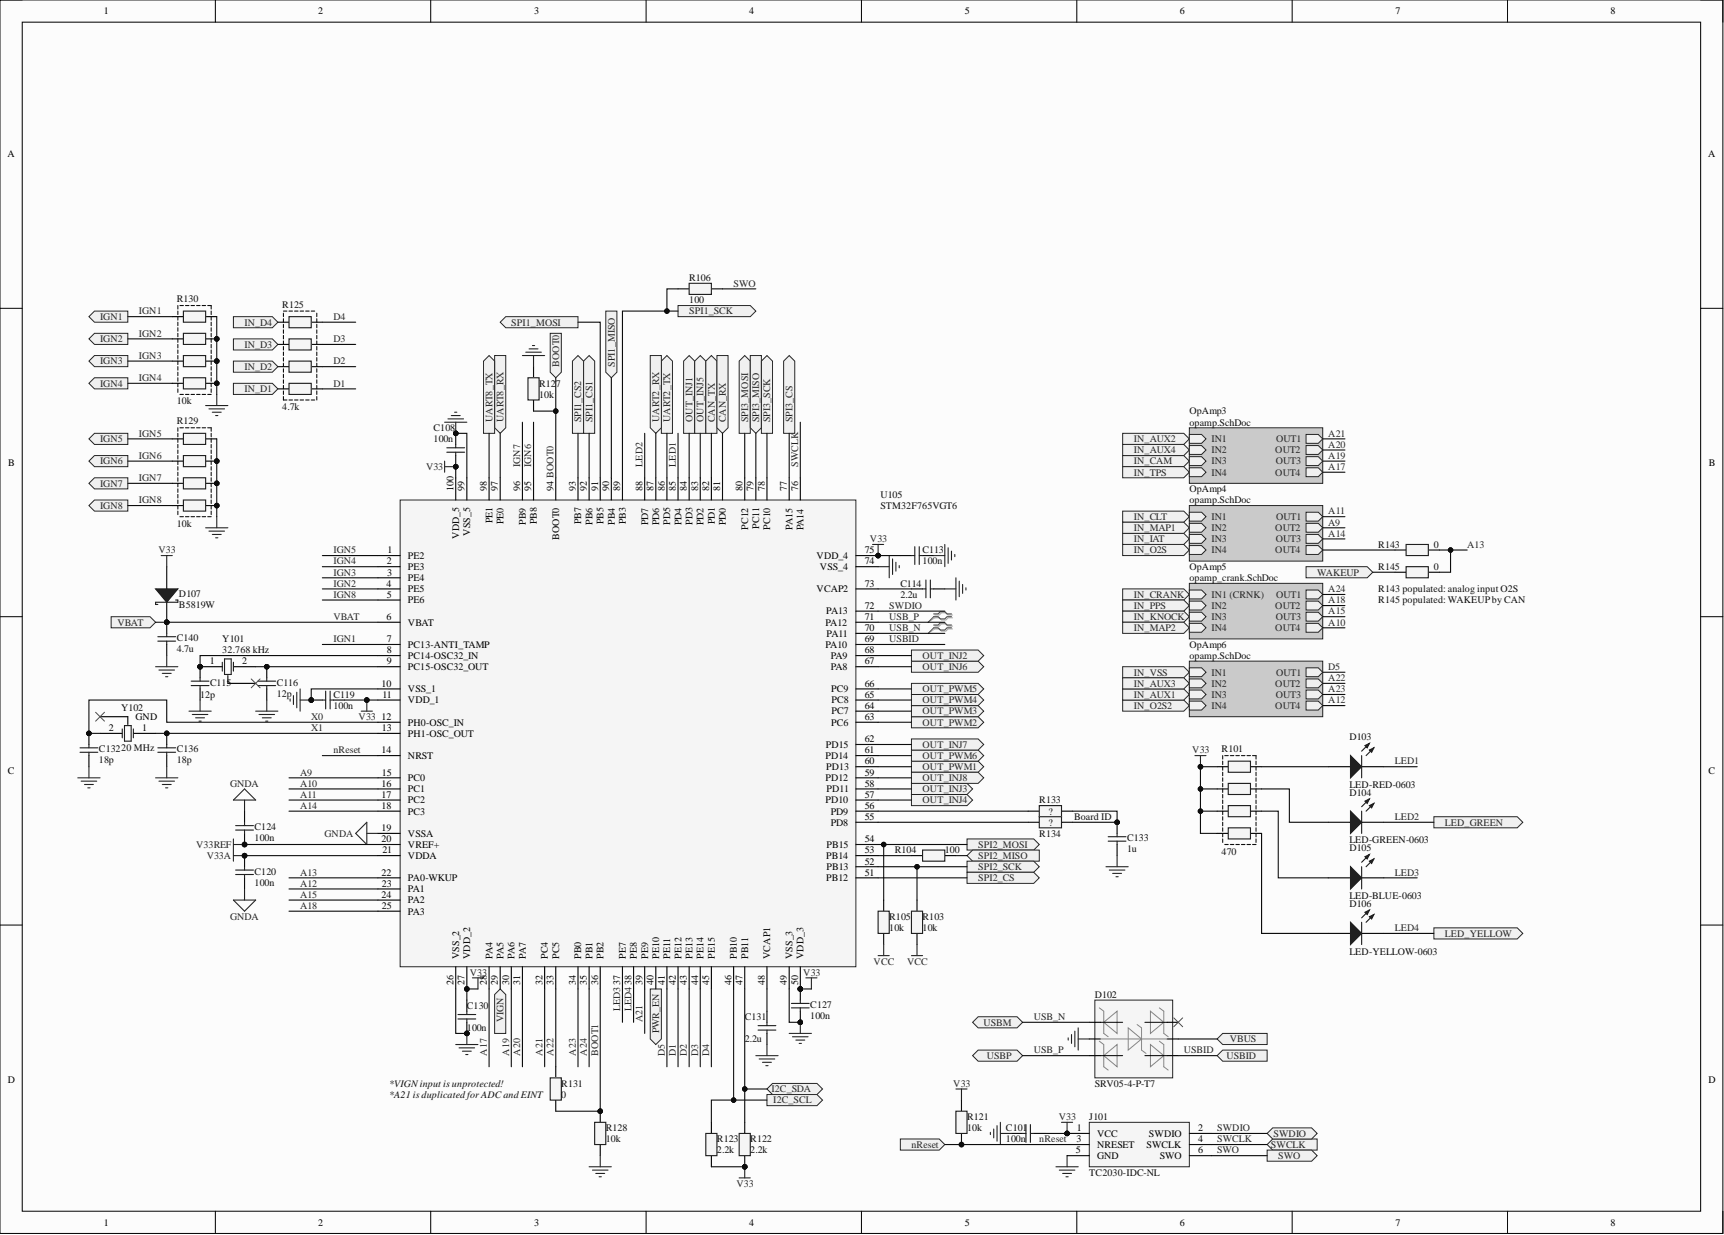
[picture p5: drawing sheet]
<svg xmlns="http://www.w3.org/2000/svg" width="393mm" height="282mm" viewBox="0 0 393 282" stroke-linecap="round" stroke-linejoin="round" font-family="sans-serif">
<defs><g id="words">
<g font-size="2.3">
<text x="23.7" y="3.3">1</text>
<text x="72.6" y="3.3">2</text>
<text x="121.9" y="3.3">3</text>
<text x="170.9" y="3.3">4</text>
<text x="220.1" y="3.3">5</text>
<text x="269.2" y="3.3">6</text>
<text x="318.4" y="3.3">7</text>
<text x="367.5" y="3.3">8</text>
<text x="1.7" y="35.9">A</text>
<text x="389.7" y="35.9">A</text>
<text x="1.9" y="106.3">B</text>
<text x="389.9" y="106.3">B</text>
<text x="103.5" y="112.1" transform="rotate(-90 103.5 112.1)">100</text>
<text x="106" y="112.1" transform="rotate(-90 106 112.1)">99</text>
<text x="111.1" y="112.1" transform="rotate(-90 111.1 112.1)">98</text>
<text x="113.6" y="112.1" transform="rotate(-90 113.6 112.1)">97</text>
<text x="118.7" y="112.1" transform="rotate(-90 118.7 112.1)">96</text>
<text x="121.2" y="112.1" transform="rotate(-90 121.2 112.1)">95</text>
<text x="126.3" y="112.1" transform="rotate(-90 126.3 112.1)">94 BOOT0</text>
<text x="131.4" y="112.1" transform="rotate(-90 131.4 112.1)">93</text>
<text x="133.9" y="112.1" transform="rotate(-90 133.9 112.1)">92</text>
<text x="136.4" y="112.1" transform="rotate(-90 136.4 112.1)">91</text>
<text x="139" y="112.1" transform="rotate(-90 139 112.1)">90</text>
<text x="141.5" y="112.1" transform="rotate(-90 141.5 112.1)">89</text>
<text x="146.6" y="112.1" transform="rotate(-90 146.6 112.1)">88</text>
<text x="149.1" y="112.1" transform="rotate(-90 149.1 112.1)">87</text>
<text x="151.7" y="112.1" transform="rotate(-90 151.7 112.1)">86</text>
<text x="154.2" y="112.1" transform="rotate(-90 154.2 112.1)">85</text>
<text x="156.7" y="112.1" transform="rotate(-90 156.7 112.1)">84</text>
<text x="159.3" y="112.1" transform="rotate(-90 159.3 112.1)">83</text>
<text x="161.8" y="112.1" transform="rotate(-90 161.8 112.1)">82</text>
<text x="164.3" y="112.1" transform="rotate(-90 164.3 112.1)">81</text>
<text x="169.4" y="112.1" transform="rotate(-90 169.4 112.1)">80</text>
<text x="171.9" y="112.1" transform="rotate(-90 171.9 112.1)">79</text>
<text x="174.5" y="112.1" transform="rotate(-90 174.5 112.1)">78</text>
<text x="179.6" y="112.1" transform="rotate(-90 179.6 112.1)">77</text>
<text x="182.1" y="112.1" transform="rotate(-90 182.1 112.1)">76</text>
<text x="112.3" y="119.4" transform="rotate(-90 112.3 119.4)">PE1</text>
<text x="114.9" y="119.6" transform="rotate(-90 114.9 119.6)">PE0</text>
<text x="120" y="119.8" transform="rotate(-90 120 119.8)">PB9</text>
<text x="122.5" y="119.7" transform="rotate(-90 122.5 119.7)">PB8</text>
<text x="132.6" y="119.7" transform="rotate(-90 132.6 119.7)">PB7</text>
<text x="135.2" y="119.8" transform="rotate(-90 135.2 119.8)">PB6</text>
<text x="137.7" y="119.7" transform="rotate(-90 137.7 119.7)">PB5</text>
<text x="140.2" y="119.8" transform="rotate(-90 140.2 119.8)">PB4</text>
<text x="142.8" y="119.6" transform="rotate(-90 142.8 119.6)">PB3</text>
<text x="147.9" y="119.9" transform="rotate(-90 147.9 119.9)">PD7</text>
<text x="150.4" y="119.9" transform="rotate(-90 150.4 119.9)">PD6</text>
<text x="152.9" y="119.8" transform="rotate(-90 152.9 119.8)">PD5</text>
<text x="155.5" y="119.9" transform="rotate(-90 155.5 119.9)">PD4</text>
<text x="158" y="119.8" transform="rotate(-90 158 119.8)">PD3</text>
<text x="160.5" y="119.9" transform="rotate(-90 160.5 119.9)">PD2</text>
<text x="163.1" y="119.7" transform="rotate(-90 163.1 119.7)">PD1</text>
<text x="165.6" y="119.9" transform="rotate(-90 165.6 119.9)">PD0</text>
<text x="104.7" y="123" transform="rotate(-90 104.7 123)">VDD_5</text>
<text x="107.3" y="122.2" transform="rotate(-90 107.3 122.2)">VSS_5</text>
<text x="127.6" y="123.2" transform="rotate(-90 127.6 123.2)">BOOT0</text>
<text x="170.7" y="120.9" transform="rotate(-90 170.7 120.9)">PC12</text>
<text x="173.2" y="120.7" transform="rotate(-90 173.2 120.7)">PC11</text>
<text x="175.7" y="120.9" transform="rotate(-90 175.7 120.9)">PC10</text>
<text x="180.8" y="121" transform="rotate(-90 180.8 121)">PA15</text>
<text x="183.4" y="121.1" transform="rotate(-90 183.4 121.1)">PA14</text>
<text x="88.3" y="128.8">2</text>
<text x="88.3" y="131.4">3</text>
<text x="88.4" y="126.3">1</text>
<text x="93.1" y="127.6">PE2</text>
<text x="93.1" y="130.1">PE3</text>
<text x="186.3" y="127.6">VDD_4</text>
<text x="187.1" y="130.1">VSS_4</text>
<text x="197.3" y="126.3">75</text>
<text x="197.3" y="128.8">74</text>
<text x="88.2" y="133.9">4</text>
<text x="88.3" y="136.4">5</text>
<text x="93.1" y="132.6">PE4</text>
<text x="93.1" y="135.2">PE5</text>
<text x="93.1" y="137.7">PE6</text>
<text x="186.3" y="135.2">VCAP2</text>
<text x="197.3" y="133.9">73</text>
<text x="88.2" y="141.5">6</text>
<text x="93.1" y="142.8">VBAT</text>
<text x="188.3" y="142.8">PA12</text>
<text x="188.5" y="140.2">PA13</text>
<text x="197.3" y="139">72</text>
<text x="197.3" y="141.5">71</text>
<text x="88.3" y="146.6">7</text>
<text x="88.3" y="149.1">8</text>
<text x="93.1" y="147.9">PC13-ANTI_TAMP</text>
<text x="188.3" y="147.9">PA10</text>
<text x="188.6" y="145.3">PA11</text>
<text x="197.3" y="144">70</text>
<text x="197.3" y="146.6">69</text>
<text x="197.3" y="149.1">68</text>
<text x="47.8" y="151.7">1</text>
<text x="55.3" y="151.7">2</text>
<text x="88.3" y="151.7">9</text>
<text x="93.1" y="150.4">PC14-OSC32_IN</text>
<text x="93.1" y="152.9">PC15-OSC32_OUT</text>
<text x="189.5" y="150.4">PA9</text>
<text x="189.5" y="152.9">PA8</text>
<text x="197.3" y="151.7">67</text>
<text x="87.1" y="156.7">10</text>
<text x="87.2" y="159.3">11</text>
<text x="93.1" y="158">VSS_1</text>
<text x="93.1" y="160.5">VDD_1</text>
<text x="189.6" y="158">PC9</text>
<text x="189.7" y="160.5">PC8</text>
<text x="197.3" y="156.7">66</text>
<text x="197.3" y="159.3">65</text>
<text x="197.3" y="161.8">64</text>
<text x="24.9" y="166.9">2</text>
<text x="30.9" y="164.3">GND</text>
<text x="32.5" y="166.9">1</text>
<text x="87.1" y="164.3">12</text>
<text x="87.2" y="166.9">13</text>
<text x="93.1" y="165.6">PH0-OSC_IN</text>
<text x="189.6" y="165.6">PC6</text>
<text x="189.7" y="163.1">PC7</text>
<text x="197.3" y="164.3">63</text>
<text x="87.1" y="171.9">14</text>
<text x="93.1" y="168.1">PH1-OSC_OUT</text>
<text x="93.1" y="173.2">NRST</text>
<text x="188.3" y="173.2">PD14</text>
<text x="188.4" y="170.7">PD15</text>
<text x="197.3" y="169.4">62</text>
<text x="197.3" y="171.9">61</text>
<text x="1.8" y="176.7">C</text>
<text x="87.1" y="179.6">16</text>
<text x="87.2" y="177">15</text>
<text x="93.1" y="178.3">PC0</text>
<text x="188.3" y="178.3">PD12</text>
<text x="188.5" y="175.8">PD13</text>
<text x="197.3" y="174.5">60</text>
<text x="197.3" y="177">59</text>
<text x="197.3" y="179.6">58</text>
<text x="389.8" y="176.7">C</text>
<text x="87.1" y="182.1">17</text>
<text x="87.1" y="184.6">18</text>
<text x="93.1" y="180.8">PC1</text>
<text x="93.1" y="183.4">PC2</text>
<text x="93.1" y="185.9">PC3</text>
<text x="188.3" y="183.4">PD10</text>
<text x="188.6" y="180.8">PD11</text>
<text x="189.5" y="185.9">PD9</text>
<text x="197.3" y="182.1">57</text>
<text x="197.3" y="184.6">56</text>
<text x="87.1" y="189.7">19</text>
<text x="93.1" y="191">VSSA</text>
<text x="189.5" y="188.4">PD8</text>
<text x="197.3" y="187.2">55</text>
<text x="87.1" y="192.2">20</text>
<text x="87.2" y="194.8">21</text>
<text x="93.1" y="193.5">VREF+</text>
<text x="93.1" y="196">VDDA</text>
<text x="188.5" y="196">PB14</text>
<text x="188.6" y="193.5">PB15</text>
<text x="197.3" y="192.2">54</text>
<text x="197.3" y="194.8">53</text>
<text x="197.3" y="197.3">52</text>
<text x="87.1" y="199.8">22</text>
<text x="87.2" y="202.4">23</text>
<text x="93.1" y="201.1">PA0-WKUP</text>
<text x="93.1" y="203.7">PA1</text>
<text x="188.5" y="201.1">PB12</text>
<text x="188.6" y="198.6">PB13</text>
<text x="197.3" y="199.8">51</text>
<text x="87.1" y="204.9">24</text>
<text x="87.2" y="207.5">25</text>
<text x="93.1" y="206.2">PA2</text>
<text x="93.1" y="208.7">PA3</text>
<text x="104.7" y="218.9" transform="rotate(-90 104.7 218.9)">VSS_2</text>
<text x="107.3" y="218.9" transform="rotate(-90 107.3 218.9)">VDD_2</text>
<text x="112.3" y="218.9" transform="rotate(-90 112.3 218.9)">PA4</text>
<text x="114.9" y="218.9" transform="rotate(-90 114.9 218.9)">PA5</text>
<text x="117.4" y="218.9" transform="rotate(-90 117.4 218.9)">PA6</text>
<text x="120" y="218.9" transform="rotate(-90 120 218.9)">PA7</text>
<text x="125" y="218.9" transform="rotate(-90 125 218.9)">PC4</text>
<text x="127.6" y="218.9" transform="rotate(-90 127.6 218.9)">PC5</text>
<text x="132.6" y="218.9" transform="rotate(-90 132.6 218.9)">PB0</text>
<text x="135.2" y="218.9" transform="rotate(-90 135.2 218.9)">PB1</text>
<text x="137.7" y="218.9" transform="rotate(-90 137.7 218.9)">PB2</text>
<text x="142.8" y="218.9" transform="rotate(-90 142.8 218.9)">PE7</text>
<text x="145.3" y="218.9" transform="rotate(-90 145.3 218.9)">PE8</text>
<text x="147.9" y="218.9" transform="rotate(-90 147.9 218.9)">PE9</text>
<text x="150.4" y="218.9" transform="rotate(-90 150.4 218.9)">PE10</text>
<text x="152.9" y="218.9" transform="rotate(-90 152.9 218.9)">PE11</text>
<text x="155.5" y="218.9" transform="rotate(-90 155.5 218.9)">PE12</text>
<text x="158" y="218.9" transform="rotate(-90 158 218.9)">PE13</text>
<text x="160.5" y="218.9" transform="rotate(-90 160.5 218.9)">PE14</text>
<text x="163.1" y="218.9" transform="rotate(-90 163.1 218.9)">PE15</text>
<text x="168.1" y="218.9" transform="rotate(-90 168.1 218.9)">PB10</text>
<text x="170.7" y="218.9" transform="rotate(-90 170.7 218.9)">PB11</text>
<text x="175.7" y="218.9" transform="rotate(-90 175.7 218.9)">VCAP1</text>
<text x="180.8" y="218.9" transform="rotate(-90 180.8 218.9)">VSS_3</text>
<text x="183.4" y="218.9" transform="rotate(-90 183.4 218.9)">VDD_3</text>
<text x="103.5" y="224.9" transform="rotate(-90 103.5 224.9)">26</text>
<text x="106" y="224.9" transform="rotate(-90 106 224.9)">27</text>
<text x="111.1" y="224.9" transform="rotate(-90 111.1 224.9)">28</text>
<text x="113.6" y="224.9" transform="rotate(-90 113.6 224.9)">29</text>
<text x="116.2" y="224.9" transform="rotate(-90 116.2 224.9)">30</text>
<text x="118.7" y="224.7" transform="rotate(-90 118.7 224.7)">31</text>
<text x="123.8" y="224.9" transform="rotate(-90 123.8 224.9)">32</text>
<text x="126.3" y="224.8" transform="rotate(-90 126.3 224.8)">33</text>
<text x="131.4" y="224.9" transform="rotate(-90 131.4 224.9)">34</text>
<text x="133.9" y="224.8" transform="rotate(-90 133.9 224.8)">35</text>
<text x="136.4" y="224.9" transform="rotate(-90 136.4 224.9)">36</text>
<text x="146.6" y="224.9" transform="rotate(-90 146.6 224.9)">39</text>
<text x="149.1" y="224.9" transform="rotate(-90 149.1 224.9)">40</text>
<text x="151.7" y="224.7" transform="rotate(-90 151.7 224.7)">41</text>
<text x="154.2" y="224.9" transform="rotate(-90 154.2 224.9)">42</text>
<text x="156.7" y="224.8" transform="rotate(-90 156.7 224.8)">43</text>
<text x="159.3" y="224.9" transform="rotate(-90 159.3 224.9)">44</text>
<text x="161.8" y="224.8" transform="rotate(-90 161.8 224.8)">45</text>
<text x="166.9" y="224.9" transform="rotate(-90 166.9 224.9)">46</text>
<text x="169.4" y="224.9" transform="rotate(-90 169.4 224.9)">47</text>
<text x="174.5" y="224.9" transform="rotate(-90 174.5 224.9)">48</text>
<text x="179.6" y="224.9" transform="rotate(-90 179.6 224.9)">49</text>
<text x="182.1" y="224.9" transform="rotate(-90 182.1 224.9)">50</text>
<text x="1.8" y="247.1">D</text>
<text x="389.8" y="247.1">D</text>
<text x="245.5" y="263.3">5</text>
<text x="245.6" y="260.7">3</text>
<text x="245.7" y="258.2">1</text>
<text x="250.3" y="262">NRESET</text>
<text x="250.3" y="259.5">VCC</text>
<text x="261.6" y="262">SWCLK</text>
<text x="262.1" y="259.5">SWDIO</text>
<text x="273.4" y="263.3">6</text>
<text x="273.4" y="260.7">4</text>
<text x="273.4" y="258.2">2</text>
<text x="250.3" y="264.5">GND</text>
<text x="264.6" y="264.5">SWO</text>
<text x="23.7" y="279.7">1</text>
<text x="72.6" y="279.7">2</text>
<text x="121.9" y="279.7">3</text>
<text x="170.9" y="279.7">4</text>
<text x="220.1" y="279.7">5</text>
<text x="269.2" y="279.7">6</text>
<text x="318.4" y="279.7">7</text>
<text x="367.5" y="279.7">8</text>
</g>
<g font-size="2.3" fill="#0e0e0e">
<text x="157.2" y="64.2">R106</text>
<text x="40.3" y="69">R130</text>
<text x="64.4" y="70.2">R125</text>
<text x="157.2" y="69.2">100</text>
<text x="123" y="88.2">R127</text>
<text x="40.3" y="92.3">10k</text>
<text x="64.4" y="93.6">4.7k</text>
<text x="123" y="90.8">10k</text>
<text x="271.4" y="94.6">OpAmp3</text>
<text x="40.3" y="96.9">R129</text>
<text x="98.9" y="98.4">C108</text>
<text x="98.9" y="100.9">100n</text>
<text x="271.4" y="97.1">opamp.SchDoc</text>
<text x="200.9" y="113.6">U105</text>
<text x="271.4" y="112.3">OpAmp4</text>
<text x="200.9" y="116.1">STM32F765VGT6</text>
<text x="271.4" y="114.9">opamp.SchDoc</text>
<text x="40.3" y="120.2">10k</text>
<text x="314.5" y="125">R143</text>
<text x="327.2" y="125">0</text>
<text x="210.5" y="126.3">C113</text>
<text x="210.5" y="128.8">100n</text>
<text x="271.4" y="130.1">OpAmp5</text>
<text x="314.5" y="130.1">R145</text>
<text x="327.2" y="130.1">0</text>
<text x="40.8" y="136.2">D107</text>
<text x="205.4" y="133.9">C114</text>
<text x="205.4" y="136.4">2.2u</text>
<text x="271.4" y="132.6">opamp_crank.SchDoc</text>
<text x="314.5" y="135.2">R143 populated: analog input O2S</text>
<text x="314.5" y="137.7">R145 populated: WAKEUPby CAN</text>
<text x="40.8" y="138.7">B5819W</text>
<text x="40.3" y="146.3">C140</text>
<text x="40.3" y="148.9">4.7u</text>
<text x="50.7" y="146.6">Y101</text>
<text x="50.7" y="149.1">32.768 kHz</text>
<text x="271.4" y="147.9">OpAmp6</text>
<text x="271.4" y="150.4">opamp.SchDoc</text>
<text x="45.6" y="159.3">12p</text>
<text x="47.9" y="156.5">C115</text>
<text x="63.1" y="156.5">C116</text>
<text x="63.1" y="159">12p</text>
<text x="76.1" y="159.3">C119</text>
<text x="76.1" y="161.8">100n</text>
<text x="27.6" y="162.3">Y102</text>
<text x="22.6" y="171.7">C13220 MHz</text>
<text x="40.3" y="171.7">C136</text>
<text x="278.7" y="171.7">R101</text>
<text x="307.9" y="168.9">D103</text>
<text x="22.6" y="174.2">18p</text>
<text x="40.3" y="174.2">18p</text>
<text x="307.9" y="179.8">LED-RED-0603</text>
<text x="237.1" y="183.4">R133</text>
<text x="239.2" y="185.9">?</text>
<text x="307.9" y="181.6">D104</text>
<text x="58.1" y="189.4">C124</text>
<text x="58.1" y="192">100n</text>
<text x="237.1" y="191">R134</text>
<text x="239.2" y="188.4">?</text>
<text x="245.1" y="187.2">Board ID</text>
<text x="257.2" y="192">C133</text>
<text x="204.2" y="194.8">R104</text>
<text x="215.6" y="194.8">100</text>
<text x="257.2" y="194.5">1u</text>
<text x="278.7" y="195">470</text>
<text x="307.9" y="194.3">D105</text>
<text x="307.9" y="192.5">LED-GREEN-0603</text>
<text x="58.1" y="199.6">C120</text>
<text x="58.1" y="202.1">100n</text>
<text x="202.9" y="210">R105</text>
<text x="210.5" y="210">R103</text>
<text x="307.9" y="206.9">D106</text>
<text x="307.9" y="205.2">LED-BLUE-0603</text>
<text x="202.9" y="212.5">10k</text>
<text x="210.5" y="212.5">10k</text>
<text x="307.9" y="217.9">LED-YELLOW-0603</text>
<text x="249.8" y="227.7">D102</text>
<text x="106.5" y="230.3">C130</text>
<text x="169.9" y="232.8">C131</text>
<text x="184.9" y="230">C127</text>
<text x="184.9" y="232.6">100n</text>
<text x="106.5" y="235.4">100n</text>
<text x="169.9" y="237.9">2.2u</text>
<text x="88.8" y="248">*VIGNinput is unprotected!</text>
<text x="88.8" y="250.6">*A21 is duplicatedfor ADCand EINT</text>
<text x="128.1" y="248">R131</text>
<text x="128.1" y="250.6">0</text>
<text x="249.8" y="248">SRV05-4-P-T7</text>
<text x="220.6" y="255.6">R121</text>
<text x="248.5" y="255.6">J101</text>
<text x="138.2" y="258.2">R128</text>
<text x="138.2" y="260.7">10k</text>
<text x="163.6" y="260.7">R123</text>
<text x="163.6" y="263.3">2.2k</text>
<text x="171.2" y="260.7">R122</text>
<text x="171.2" y="263.3">2.2k</text>
<text x="220.6" y="258.2">10k</text>
<text x="229.5" y="258.2">C101</text>
<text x="229.5" y="260.7">100n</text>
<text x="248.5" y="268.3">TC2030-IDC-NL</text>
</g>
<g font-size="2.3" fill="#262626">
<text x="167.4" y="65.4">SWO</text>
<text x="31.7" y="71.8">IGN1</text>
<text x="157.2" y="71.8">SPI1_SCK</text>
<text x="22.8" y="73">IGN1</text>
<text x="31.7" y="76.8">IGN2</text>
<text x="55.8" y="74.3">IN_D4</text>
<text x="76.1" y="73">D4</text>
<text x="116.7" y="74.3">SPI1_MOSI</text>
<text x="22.8" y="78.1">IGN2</text>
<text x="22.8" y="83.2">IGN3</text>
<text x="31.7" y="81.9">IGN3</text>
<text x="55.8" y="79.4">IN_D3</text>
<text x="76.1" y="83.2">D2</text>
<text x="76.1" y="78.1">D3</text>
<text x="127.6" y="83.7" transform="rotate(-90 127.6 83.7)">BOOT0</text>
<text x="140.2" y="83.7" transform="rotate(-90 140.2 83.7)">SPI1_MISO</text>
<text x="22.8" y="88.2">IGN4</text>
<text x="31.7" y="87">IGN4</text>
<text x="55.8" y="89.5">IN_D1</text>
<text x="55.8" y="84.4">IN_D2</text>
<text x="76.1" y="88.2">D1</text>
<text x="22.8" y="100.9">IGN5</text>
<text x="31.7" y="99.7">IGN5</text>
<text x="112.3" y="96.4" transform="rotate(-90 112.3 96.4)">UART8_TX</text>
<text x="114.9" y="96.4" transform="rotate(-90 114.9 96.4)">UART8_RX</text>
<text x="132.6" y="96.4" transform="rotate(-90 132.6 96.4)">SPI1_CS2</text>
<text x="135.2" y="96.4" transform="rotate(-90 135.2 96.4)">SPI1_CS1</text>
<text x="150.4" y="96.4" transform="rotate(-90 150.4 96.4)">UART2_RX</text>
<text x="152.9" y="96.4" transform="rotate(-90 152.9 96.4)">UART2_TX</text>
<text x="158" y="96.4" transform="rotate(-90 158 96.4)">OUT_INJ1</text>
<text x="160.5" y="96.4" transform="rotate(-90 160.5 96.4)">OUT_INJ5</text>
<text x="163.1" y="96.4" transform="rotate(-90 163.1 96.4)">CAN_TX</text>
<text x="165.6" y="96.4" transform="rotate(-90 165.6 96.4)">CAN_RX</text>
<text x="170.7" y="96.4" transform="rotate(-90 170.7 96.4)">SPI3_MOSI</text>
<text x="173.2" y="96.4" transform="rotate(-90 173.2 96.4)">SPI3_MISO</text>
<text x="175.7" y="96.4" transform="rotate(-90 175.7 96.4)">SPI3_SCK</text>
<text x="180.8" y="96.4" transform="rotate(-90 180.8 96.4)">SPI3_CS</text>
<text x="258.7" y="100.9">IN_AUX2</text>
<text x="276.4" y="100.9">IN1</text>
<text x="291.1" y="100.9">OUT1</text>
<text x="303.1" y="99.7">A21</text>
<text x="22.8" y="106">IGN6</text>
<text x="31.7" y="104.7">IGN6</text>
<text x="97.2" y="107.3">V33</text>
<text x="118.7" y="106.5" transform="rotate(-90 118.7 106.5)">IGN7</text>
<text x="121.2" y="106.5" transform="rotate(-90 121.2 106.5)">IGN6</text>
<text x="146.6" y="106.5" transform="rotate(-90 146.6 106.5)">LED2</text>
<text x="154.2" y="106.5" transform="rotate(-90 154.2 106.5)">LED1</text>
<text x="182.1" y="106.5" transform="rotate(-90 182.1 106.5)">SWCLK</text>
<text x="258.7" y="106">IN_CAM</text>
<text x="258.7" y="103.5">IN_AUX4</text>
<text x="276.4" y="103.5">IN2</text>
<text x="276.4" y="106">IN3</text>
<text x="291" y="103.5">OUT2</text>
<text x="291.1" y="106">OUT3</text>
<text x="303.1" y="104.7">A19</text>
<text x="303.1" y="107.3">A17</text>
<text x="303.1" y="102.2">A20</text>
<text x="22.8" y="111.1">IGN7</text>
<text x="31.7" y="109.8">IGN7</text>
<text x="258.7" y="108.5">IN_TPS</text>
<text x="276.4" y="108.5">IN4</text>
<text x="291" y="108.5">OUT4</text>
<text x="22.8" y="116.1">IGN8</text>
<text x="31.7" y="114.9">IGN8</text>
<text x="258.7" y="118.7">IN_CLT</text>
<text x="276.4" y="118.7">IN1</text>
<text x="291.1" y="118.7">OUT1</text>
<text x="303.1" y="120">A9</text>
<text x="303.1" y="117.4">A11</text>
<text x="198.5" y="123.8">V33</text>
<text x="258.7" y="123.8">IN_IAT</text>
<text x="258.7" y="121.2">IN_MAP1</text>
<text x="276.4" y="121.2">IN2</text>
<text x="276.4" y="123.8">IN3</text>
<text x="291" y="121.2">OUT2</text>
<text x="291.1" y="123.8">OUT3</text>
<text x="303.1" y="122.5">A14</text>
<text x="334.8" y="125">A13</text>
<text x="36.2" y="126.3">V33</text>
<text x="76.1" y="126.3">IGN5</text>
<text x="76.1" y="128.8">IGN4</text>
<text x="76.1" y="131.4">IGN3</text>
<text x="258.7" y="126.3">IN_O2S</text>
<text x="276.4" y="126.3">IN4</text>
<text x="291" y="126.3">OUT4</text>
<text x="300.5" y="131.4">WAKEUP</text>
<text x="76.1" y="136.4">IGN8</text>
<text x="76.1" y="133.9">IGN2</text>
<text x="258.7" y="136.4">IN_CRANK</text>
<text x="276.4" y="136.4">IN1 (CRNK)</text>
<text x="291.1" y="136.4">OUT1</text>
<text x="303.1" y="137.7">A18</text>
<text x="303.1" y="135.2">A24</text>
<text x="26.8" y="142.8">VBAT</text>
<text x="76.1" y="141.5">VBAT</text>
<text x="202.9" y="141.5">USB_P</text>
<text x="202.9" y="139">SWDIO</text>
<text x="258.7" y="139">IN_PPS</text>
<text x="258.7" y="141.5">IN_KNOCK</text>
<text x="276.4" y="139">IN2</text>
<text x="276.4" y="141.5">IN3</text>
<text x="291" y="139">OUT2</text>
<text x="291.1" y="141.5">OUT3</text>
<text x="303.1" y="142.8">A10</text>
<text x="303.1" y="140.2">A15</text>
<text x="76.1" y="146.6">IGN1</text>
<text x="202.9" y="146.6">USBID</text>
<text x="202.9" y="144">USB_N</text>
<text x="258.7" y="144">IN_MAP2</text>
<text x="276.4" y="144">IN4</text>
<text x="291" y="144">OUT4</text>
<text x="210.5" y="152.9">OUT_INJ6</text>
<text x="210.5" y="150.4">OUT_INJ2</text>
<text x="258.7" y="154.2">IN_VSS</text>
<text x="276.4" y="154.2">IN1</text>
<text x="291.1" y="154.2">OUT1</text>
<text x="303.1" y="152.9">D5</text>
<text x="303.1" y="155.5">A22</text>
<text x="210.5" y="160.5">OUT_PWM4</text>
<text x="210.5" y="158">OUT_PWM5</text>
<text x="258.7" y="161.8">IN_O2S2</text>
<text x="258.7" y="159.3">IN_AUX1</text>
<text x="258.7" y="156.7">IN_AUX3</text>
<text x="276.4" y="156.7">IN2</text>
<text x="276.4" y="159.3">IN3</text>
<text x="276.4" y="161.8">IN4</text>
<text x="291" y="156.7">OUT2</text>
<text x="291" y="161.8">OUT4</text>
<text x="291.1" y="159.3">OUT3</text>
<text x="303.1" y="158">A23</text>
<text x="303.1" y="160.5">A12</text>
<text x="71" y="164.3">X0</text>
<text x="71" y="166.9">X1</text>
<text x="81.8" y="164.3">V33</text>
<text x="210.5" y="165.6">OUT_PWM2</text>
<text x="210.5" y="163.1">OUT_PWM3</text>
<text x="76.1" y="171.9">nReset</text>
<text x="210.5" y="173.2">OUT_PWM6</text>
<text x="210.5" y="170.7">OUT_INJ7</text>
<text x="272" y="171.9">V33</text>
<text x="52.5" y="179.6">GNDA</text>
<text x="68.5" y="177">A9</text>
<text x="68.5" y="179.6">A10</text>
<text x="210.5" y="175.8">OUT_PWM1</text>
<text x="210.5" y="178.3">OUT_INJ8</text>
<text x="318.3" y="174.5">LED1</text>
<text x="68.5" y="182.1">A11</text>
<text x="68.5" y="184.6">A14</text>
<text x="210.5" y="180.8">OUT_INJ3</text>
<text x="210.5" y="183.4">OUT_INJ4</text>
<text x="74.1" y="191">GNDA</text>
<text x="318.3" y="187.2">LED2</text>
<text x="329.7" y="188.4">LED_GREEN</text>
<text x="44.7" y="193.5">V33REF</text>
<text x="47.2" y="196">V33A</text>
<text x="223.2" y="193.5">SPI2_MOSI</text>
<text x="223.2" y="196">SPI2_MISO</text>
<text x="68.5" y="199.8">A13</text>
<text x="68.5" y="202.4">A12</text>
<text x="223.2" y="198.6">SPI2_SCK</text>
<text x="223.2" y="201.1">SPI2_CS</text>
<text x="318.3" y="199.8">LED3</text>
<text x="52.5" y="210">GNDA</text>
<text x="68.5" y="204.9">A15</text>
<text x="68.5" y="207.5">A18</text>
<text x="318.3" y="212.5">LED4</text>
<text x="329.7" y="213.8">LED_YELLOW</text>
<text x="199.3" y="220.1">VCC</text>
<text x="206.9" y="220.1">VCC</text>
<text x="107.2" y="222.7">V33</text>
<text x="183.3" y="222.7">V33</text>
<text x="114.9" y="233.3" transform="rotate(-90 114.9 233.3)">VIGN</text>
<text x="141.5" y="230.8" transform="rotate(-90 141.5 230.8)">LED337</text>
<text x="144" y="230.8" transform="rotate(-90 144 230.8)">LED438</text>
<text x="146.6" y="233.3" transform="rotate(-90 146.6 233.3)">A21</text>
<text x="235.9" y="232.8">USB_N</text>
<text x="150.4" y="235.9" transform="rotate(-90 150.4 235.9)">PWR_EN</text>
<text x="224.4" y="234.1">USBM</text>
<text x="280.6" y="237.9">VBUS</text>
<text x="111.1" y="240.9" transform="rotate(-90 111.1 240.9)">A17</text>
<text x="116.2" y="240.9" transform="rotate(-90 116.2 240.9)">A19</text>
<text x="118.7" y="240.9" transform="rotate(-90 118.7 240.9)">A20</text>
<text x="123.8" y="240.9" transform="rotate(-90 123.8 240.9)">A21</text>
<text x="126.3" y="240.9" transform="rotate(-90 126.3 240.9)">A22</text>
<text x="131.4" y="240.9" transform="rotate(-90 131.4 240.9)">A23</text>
<text x="133.9" y="240.9" transform="rotate(-90 133.9 240.9)">A24</text>
<text x="136.4" y="240.9" transform="rotate(-90 136.4 240.9)">BOOT1</text>
<text x="151.7" y="240.9" transform="rotate(-90 151.7 240.9)">D5</text>
<text x="154.2" y="240.9" transform="rotate(-90 154.2 240.9)">D1</text>
<text x="156.7" y="240.9" transform="rotate(-90 156.7 240.9)">D2</text>
<text x="159.3" y="240.9" transform="rotate(-90 159.3 240.9)">D3</text>
<text x="161.8" y="240.9" transform="rotate(-90 161.8 240.9)">D4</text>
<text x="225.1" y="241.7">USBP</text>
<text x="235.9" y="240.4">USB_P</text>
<text x="270.1" y="240.4">USBID</text>
<text x="279.8" y="241.7">USBID</text>
<text x="176" y="249.3">I2C_SDA</text>
<text x="176.4" y="251.8">I2C_SCL</text>
<text x="217.5" y="248">V33</text>
<text x="241.6" y="255.6">V33</text>
<text x="208" y="262">nReset</text>
<text x="237.1" y="260.7">nReset</text>
<text x="277.7" y="260.7">SWCLK</text>
<text x="277.7" y="258.2">SWDIO</text>
<text x="277.7" y="263.3">SWO</text>
<text x="290" y="262">SWCLK</text>
<text x="290.5" y="259.5">SWDIO</text>
<text x="291.6" y="264.5">SWO</text>
<text x="168.1" y="270.9">V33</text>
</g>
</g></defs>
<path d="M0 0h393.1v281.5h-393.1z" fill-rule="evenodd" fill="#fcfcfc"/>
<path d="M0 0h393.1v281.5h-393.1z" fill="none" stroke="#000" stroke-width=".23"/>
<path d="M5.1 5.1h382.9v271.3h-382.9z" fill-rule="evenodd" fill="#fcfcfc"/>
<g fill="none" stroke="#000" stroke-width=".23">
<path d="M0 0h5.1M49.1 0v5.1M98.3 0v5.1M147.4 0v5.1M196.5 0v5.1M245.7 0v5.1M294.8 0v5.1M344 0v5.1M388 0h5.1v5.1M5.1 5.1h382.9v271.3h-382.9zM0 70.4h5.1M388 70.4h5.1"/>
<path d="M0 140.8h5.1M388 140.8h5.1M0 211.1h5.1M388 211.1h5.1M49.1 276.4v5.1M98.3 276.4v5.1M147.4 276.4v5.1M196.5 276.4v5.1M245.7 276.4v5.1M294.8 276.4v5.1M344 276.4v5.1M393.1 276.4v5.1"/>
</g>
<path d="M22.8 163.6h6.4v1.8M22.8 167.4h5.1M30.4 167.4h5.1M303.1 213h5M310.7 213h5" fill="none" stroke="#000" stroke-width=".25"/>
<path d="M27.9 166.4v2M28.4 165.6h1.5v3.6h-1.5zM30.4 166.4v2" fill="none" stroke="#1c1c1c" stroke-width=".25"/>
<path d="M308.1 210.5l2.6 2.5-2.6 2.6z" fill="#1c1c1c"/>
<path d="M308.1 210.5l2.6 2.5-2.6 2.6zM312.4 207.7l-1.7 1.8M313.5 208.7l-1.8 1.8" fill="none" stroke="#1c1c1c" stroke-width=".25"/>
<path d="M312.4 209.2l1.1-.5-.5 1z" fill="#1c1c1c"/>
<path d="M312.4 209.2l1.1-.5-.5 1z" fill="none" stroke="#1c1c1c" stroke-width=".25"/>
<path d="M311.4 208.2l1-.5-.5 1z" fill="#1c1c1c"/>
<path d="M310.7 210.5v5.1M311.4 208.2l1-.5-.5 1z" fill="none" stroke="#1c1c1c" stroke-width=".25"/>
<path d="M303.1 200.4h5M310.7 200.4h5" fill="none" stroke="#000" stroke-width=".25"/>
<path d="M308.1 197.8l2.6 2.6-2.6 2.5z" fill="#1c1c1c"/>
<path d="M308.1 197.8l2.6 2.6-2.6 2.5zM312.4 195l-1.7 1.8M313.5 196l-1.8 1.8" fill="none" stroke="#1c1c1c" stroke-width=".25"/>
<path d="M312.4 196.5l1.1-.5-.5 1.1z" fill="#1c1c1c"/>
<path d="M312.4 196.5l1.1-.5-.5 1.1z" fill="none" stroke="#1c1c1c" stroke-width=".25"/>
<path d="M311.4 195.5l1-.5-.5 1z" fill="#1c1c1c"/>
<path d="M310.7 197.8v5.1M311.4 195.5l1-.5-.5 1z" fill="none" stroke="#1c1c1c" stroke-width=".25"/>
<path d="M303.1 187.7h5M310.7 187.7h5" fill="none" stroke="#000" stroke-width=".25"/>
<path d="M308.1 185.1l2.6 2.6-2.6 2.5z" fill="#1c1c1c"/>
<path d="M308.1 185.1l2.6 2.6-2.6 2.5zM312.4 182.3l-1.7 1.8M313.5 183.4l-1.8 1.7" fill="none" stroke="#1c1c1c" stroke-width=".25"/>
<path d="M312.4 183.9l1.1-.5-.5 1z" fill="#1c1c1c"/>
<path d="M312.4 183.9l1.1-.5-.5 1z" fill="none" stroke="#1c1c1c" stroke-width=".25"/>
<path d="M311.4 182.9l1-.6-.5 1.1z" fill="#1c1c1c"/>
<path d="M310.7 185.1v5.1M311.4 182.9l1-.6-.5 1.1z" fill="none" stroke="#1c1c1c" stroke-width=".25"/>
<path d="M303.1 175h5M310.7 175h5" fill="none" stroke="#000" stroke-width=".25"/>
<path d="M308.1 172.5l2.6 2.5-2.6 2.5z" fill="#1c1c1c"/>
<path d="M308.1 172.5l2.6 2.5-2.6 2.5zM312.4 169.7l-1.7 1.7M313.5 170.7l-1.8 1.8" fill="none" stroke="#1c1c1c" stroke-width=".25"/>
<path d="M312.4 171.2l1.1-.5-.5 1z" fill="#1c1c1c"/>
<path d="M312.4 171.2l1.1-.5-.5 1z" fill="none" stroke="#1c1c1c" stroke-width=".25"/>
<path d="M311.4 170.2l1-.5-.5 1z" fill="#1c1c1c"/>
<path d="M310.7 172.5v5M311.4 170.2l1-.5-.5 1z" fill="none" stroke="#1c1c1c" stroke-width=".25"/>
<path d="M121.7 83.7v2.5M121.7 91.3v2.5" fill="none" stroke="#000" stroke-width=".25"/>
<path d="M120.5 86.2h2.5v5.1h-2.5z" fill-rule="evenodd" fill="#f5f5f5"/>
<path d="M120.5 86.2h2.5v5.1h-2.5z" fill="none" stroke="#1c1c1c" stroke-width=".25"/>
<circle cx="136.9" cy="253.6" r=".51" fill="#0e0e0e"/>
<circle cx="136.9" cy="253.6" r=".51" fill="none" stroke="#0e0e0e" stroke-width=".23"/>
<path d="M136.9 253.6v2.6" fill="none" stroke="#000" stroke-width=".25"/>
<circle cx="136.9" cy="253.6" r=".51" fill="#0e0e0e"/>
<circle cx="136.9" cy="253.6" r=".51" fill="none" stroke="#0e0e0e" stroke-width=".23"/>
<path d="M136.9 261.2v2.6" fill="none" stroke="#000" stroke-width=".25"/>
<path d="M135.7 256.2h2.5v5h-2.5z" fill-rule="evenodd" fill="#f5f5f5"/>
<path d="M135.7 256.2h2.5v5h-2.5z" fill="none" stroke="#1c1c1c" stroke-width=".25"/>
<path d="M134.4 266.3h5.1M135.2 267.1h3.5M135.9 267.8h2.1M136.7 268.6h.5M136.9 263.8v2.5" fill="none" stroke="#262626" stroke-width=".25"/>
<path d="M21.8 162.6l2 2M23.8 162.6l-2 2" fill="none" stroke="#4c4c4c" stroke-width=".23"/>
<circle cx="38" cy="167.4" r=".51" fill="#0e0e0e"/>
<circle cx="38" cy="167.4" r=".51" fill="none" stroke="#0e0e0e" stroke-width=".23"/>
<path d="M38 167.4v2.5M38 172.5v2.5" fill="none" stroke="#000" stroke-width=".25"/>
<circle cx="38" cy="167.4" r=".51" fill="#0e0e0e"/>
<circle cx="38" cy="167.4" r=".51" fill="none" stroke="#0e0e0e" stroke-width=".23"/>
<path d="M36 170.7h4.1M36 171.7h4.1M38 169.9v.8M38 171.7v.8" fill="none" stroke="#1c1c1c" stroke-width=".25"/>
<circle cx="20.3" cy="167.4" r=".51" fill="#0e0e0e"/>
<circle cx="20.3" cy="167.4" r=".51" fill="none" stroke="#0e0e0e" stroke-width=".23"/>
<path d="M20.3 167.4v2.5M20.3 172.5v2.5" fill="none" stroke="#000" stroke-width=".25"/>
<circle cx="20.3" cy="167.4" r=".51" fill="#0e0e0e"/>
<circle cx="20.3" cy="167.4" r=".51" fill="none" stroke="#0e0e0e" stroke-width=".23"/>
<path d="M18.3 170.7h4M18.3 171.7h4M20.3 169.9v.8M20.3 171.7v.8" fill="none" stroke="#1c1c1c" stroke-width=".25"/>
<path d="M17.8 177.5h5M18.5 178.3h3.6M19.3 179h2M20 179.8h.5M20.3 175v2.5M35.5 177.5h5.1M36.3 178.3h3.5M37 179h2.1M37.8 179.8h.5M38 175v2.5" fill="none" stroke="#262626" stroke-width=".25"/>
<circle cx="38" cy="142" r=".51" fill="#0e0e0e"/>
<circle cx="38" cy="142" r=".51" fill="none" stroke="#0e0e0e" stroke-width=".23"/>
<path d="M38 129.3v5.1M38 136.9v5.1" fill="none" stroke="#000" stroke-width=".25"/>
<circle cx="38" cy="142" r=".51" fill="#0e0e0e"/>
<circle cx="38" cy="142" r=".51" fill="none" stroke="#0e0e0e" stroke-width=".23"/>
<path d="M35.5 134.4h5.1l-2.6 3.1z" fill="#1c1c1c"/>
<path d="M35.5 134.4h5.1l-2.6 3.1zM40.1 136.9h.5v.6h-5.1v.5h.5" fill="none" stroke="#1c1c1c" stroke-width=".25"/>
<path d="M36.8 126.8h2.5M38 126.8v2.5" fill="none" stroke="#262626" stroke-width=".25"/>
<circle cx="38" cy="142" r=".51" fill="#0e0e0e"/>
<circle cx="38" cy="142" r=".51" fill="none" stroke="#0e0e0e" stroke-width=".23"/>
<path d="M38 142v2.6M38 147.1v2.5" fill="none" stroke="#000" stroke-width=".25"/>
<circle cx="38" cy="142" r=".51" fill="#0e0e0e"/>
<circle cx="38" cy="142" r=".51" fill="none" stroke="#0e0e0e" stroke-width=".23"/>
<path d="M36 145.3h4.1M36 146.3h4.1M38 144.6v.7M38 146.3v.8" fill="none" stroke="#1c1c1c" stroke-width=".25"/>
<path d="M35.5 152.2h5.1M36.3 152.9h3.5M37 153.7h2.1M37.8 154.4h.5M38 149.6v2.6M242.2 256.2h2.5M243.5 256.2v2.5" fill="none" stroke="#262626" stroke-width=".25"/>
<circle cx="243.5" cy="258.7" r=".51" fill="#0e0e0e"/>
<circle cx="243.5" cy="258.7" r=".51" fill="none" stroke="#0e0e0e" stroke-width=".23"/>
<path d="M240.9 266.3h5.1M241.7 267.1h3.5M242.4 267.8h2.1M243.2 268.6h.5M243.5 263.8v2.5" fill="none" stroke="#262626" stroke-width=".25"/>
<path d="M162.3 256.2v2.5M162.3 263.8v2.5" fill="none" stroke="#000" stroke-width=".25"/>
<path d="M161 258.7h2.6v5.1h-2.6z" fill-rule="evenodd" fill="#f5f5f5"/>
<path d="M161 258.7h2.6v5.1h-2.6z" fill="none" stroke="#1c1c1c" stroke-width=".25"/>
<circle cx="169.9" cy="266.3" r=".51" fill="#0e0e0e"/>
<circle cx="169.9" cy="266.3" r=".51" fill="none" stroke="#0e0e0e" stroke-width=".23"/>
<path d="M169.9 263.8v2.5" fill="none" stroke="#000" stroke-width=".25"/>
<circle cx="169.9" cy="266.3" r=".51" fill="#0e0e0e"/>
<circle cx="169.9" cy="266.3" r=".51" fill="none" stroke="#0e0e0e" stroke-width=".23"/>
<path d="M169.9 256.2v2.5" fill="none" stroke="#000" stroke-width=".25"/>
<path d="M168.6 258.7h2.6v5.1h-2.6z" fill-rule="evenodd" fill="#f5f5f5"/>
<path d="M168.6 258.7h2.6v5.1h-2.6z" fill="none" stroke="#1c1c1c" stroke-width=".25"/>
<path d="M168.6 268.8h2.6M169.9 266.3v2.5" fill="none" stroke="#262626" stroke-width=".25"/>
<circle cx="169.9" cy="266.3" r=".51" fill="#0e0e0e"/>
<circle cx="169.9" cy="266.3" r=".51" fill="none" stroke="#0e0e0e" stroke-width=".23"/>
<path d="M272.6 172.5h2.6M273.9 172.5v2.5" fill="none" stroke="#262626" stroke-width=".25"/>
<circle cx="273.9" cy="175" r=".51" fill="#0e0e0e"/>
<circle cx="273.9" cy="175" r=".51" fill="none" stroke="#0e0e0e" stroke-width=".23"/>
<path d="M249.8 228.3h17.8v17.7h-17.8z" fill-rule="evenodd" fill="#f5f5f5"/>
<path d="M249.8 228.3h17.8v17.7h-17.8z" fill="none" stroke="#262626" stroke-width=".23"/>
<path d="M63.4 88.8h2.5M71 88.8h2.5M248.5 237.1h2.6M248.5 233.3h2.6M266.3 237.1h2.5M266.3 233.3h2.5M230.8 258.7h2.5M235.9 258.7h2.5M248.5 240.9h2.6M266.3 240.9h2.5" fill="none" stroke="#000" stroke-width=".25"/>
<path d="M250.8 230l1 .8v5.1l1 .7M250.8 237.6l1 .8v5.1l1 .7M251.1 237.1h15.2M251.8 233.3l3.1-2.5v5.1zM257.4 234.6l3.1 2.5-3.1 2.6zM259.4 233.8l1.1 .8v5.1l1 .7M262.5 230.8l3 2.5-3 2.6zM262.5 238.4l3 2.5-3 2.6zM264.5 237.6l1 .8v5.1l1 .7M264.5 230l1 .8v5.1l1 .7M251.8 240.9l3.1-2.5v5.1z" fill="none" stroke="#858585" stroke-width=".23"/>
<path d="M251.1 233.3h5M261.2 233.3h5.1M251.1 240.9h5M261.2 240.9h5.1" fill="none" stroke="#000" stroke-width=".23"/>
<path d="M243.7 236.9v.5M244.5 236.1v2M245.2 235.4v3.5M246 234.6v5.1M246 237.1h2.5M226 258.4v.5M226.7 257.7v2M227.5 256.9v3.6M228.2 256.2v5M228.2 258.7h2.6" fill="none" stroke="#262626" stroke-width=".25"/>
<path d="M267.8 232.3l2 2M269.8 232.3l-2 2" fill="none" stroke="#4c4c4c" stroke-width=".23"/>
<path d="M233.3 258.7h.8M234.1 256.7v4M235.1 256.7v4M235.1 258.7h.8" fill="none" stroke="#1c1c1c" stroke-width=".25"/>
<g fill="none" stroke="#151515" stroke-width=".25">
<path d="M64.7 71.5v.8M64.7 72.7v.8M64.7 74v.8M64.7 75.3v.8M64.7 76.6v.7M64.7 77.8v.8M64.7 79.1v.8M72.3 71.5v.8M72.3 72.7v.8M72.3 74v.8M72.3 75.3v.8M72.3 76.6v.7"/>
<path d="M72.3 77.8v.8M72.3 79.1v.8M64.7 80.4v.7M64.7 81.6v.8M64.7 82.9v.8M64.7 84.2v.8M64.7 85.4v.8M64.7 86.7v.8M64.7 88v.8M64.7 89.2v.8M64.7 90.5v.8M72.3 80.4v.7"/>
<path d="M72.3 81.6v.8M72.3 82.9v.8M72.3 84.2v.8M72.3 85.4v.8M72.3 86.7v.8M72.3 88v.8M72.3 89.2v.8M72.3 90.5v.8"/>
</g>
<path d="M65.9 87.5h5.1v2.5h-5.1z" fill-rule="evenodd" fill="#f5f5f5"/>
<path d="M65.9 87.5h5.1v2.5h-5.1z" fill="none" stroke="#1c1c1c" stroke-width=".25"/>
<path d="M63.4 83.7h2.5M71 83.7h2.5" fill="none" stroke="#000" stroke-width=".25"/>
<path d="M65.9 82.4h5.1v2.6h-5.1z" fill-rule="evenodd" fill="#f5f5f5"/>
<path d="M65.9 82.4h5.1v2.6h-5.1z" fill="none" stroke="#1c1c1c" stroke-width=".25"/>
<path d="M63.4 78.6h2.5M71 78.6h2.5" fill="none" stroke="#000" stroke-width=".25"/>
<path d="M65.9 77.3h5.1v2.6h-5.1z" fill-rule="evenodd" fill="#f5f5f5"/>
<path d="M65.9 77.3h5.1v2.6h-5.1z" fill="none" stroke="#1c1c1c" stroke-width=".25"/>
<path d="M63.4 73.5h2.5M71 73.5h2.5" fill="none" stroke="#000" stroke-width=".25"/>
<path d="M65.9 72.3h5.1v2.5h-5.1z" fill-rule="evenodd" fill="#f5f5f5"/>
<path d="M65.9 72.3h5.1v2.5h-5.1zM208 126.8h.7M208.7 124.8v4M209.7 124.8v4M209.7 126.8h.8" fill="none" stroke="#1c1c1c" stroke-width=".25"/>
<path d="M64.7 71h.8M65.9 71h.8M67.2 71h.8M68.5 71h.8M69.7 71h.8M71 71h.8M64.7 91.3h.8M65.9 91.3h.8M67.2 91.3h.8M68.5 91.3h.8M69.7 91.3h.8M71 91.3h.8" fill="none" stroke="#151515" stroke-width=".25"/>
<path d="M205.4 126.8h2.6M210.5 126.8h2.5" fill="none" stroke="#000" stroke-width=".25"/>
<path d="M199.1 124.3h2.5M200.3 124.3v2.5" fill="none" stroke="#262626" stroke-width=".25"/>
<circle cx="200.4" cy="126.8" r=".51" fill="#0e0e0e"/>
<circle cx="200.4" cy="126.8" r=".51" fill="none" stroke="#0e0e0e" stroke-width=".23"/>
<g fill="none" stroke="#262626" stroke-width=".25">
<path d="M200.3 129.3h2.6M202.9 126.8v5.1M203.6 127.6v3.5M204.4 128.3v2.1M205.2 129.1v.5M213 126.8h2.6M215.6 124.3v5M215.6 134.4h2.5M216.3 125v3.6M217.1 125.8v2M217.8 126.5v.6M218.1 131.9v5"/>
<path d="M218.9 132.6v3.6M219.6 133.4v2M220.4 134.2v.5"/>
</g>
<path d="M208 134.4h2.5M213 134.4h2.6" fill="none" stroke="#000" stroke-width=".25"/>
<path d="M210.5 134.4h.8M211.3 132.4v4M212.3 132.4v4M212.3 134.4h.7" fill="none" stroke="#1c1c1c" stroke-width=".25"/>
<circle cx="71" cy="159.8" r=".51" fill="#0e0e0e"/>
<circle cx="71" cy="159.8" r=".51" fill="none" stroke="#0e0e0e" stroke-width=".23"/>
<path d="M71 159.8h2.5" fill="none" stroke="#000" stroke-width=".25"/>
<circle cx="71" cy="159.8" r=".51" fill="#0e0e0e"/>
<circle cx="71" cy="159.8" r=".51" fill="none" stroke="#0e0e0e" stroke-width=".23"/>
<path d="M76.1 159.8h2.5" fill="none" stroke="#000" stroke-width=".25"/>
<path d="M73.5 159.8h.8M74.3 157.7v4.1M75.3 157.7v4.1M75.3 159.8h.8" fill="none" stroke="#1c1c1c" stroke-width=".25"/>
<path d="M66.2 159.5v.5M67 158.8v2M67.7 158v3.5M68.5 157.2v5.1M68.5 159.8h2.5" fill="none" stroke="#262626" stroke-width=".25"/>
<circle cx="71" cy="159.8" r=".51" fill="#0e0e0e"/>
<circle cx="71" cy="159.8" r=".51" fill="none" stroke="#0e0e0e" stroke-width=".23"/>
<path d="M83.7 159.8v2.5M82.4 162.3h2.6" fill="none" stroke="#262626" stroke-width=".25"/>
<circle cx="83.7" cy="159.8" r=".51" fill="#0e0e0e"/>
<circle cx="83.7" cy="159.8" r=".51" fill="none" stroke="#0e0e0e" stroke-width=".23"/>
<path d="M53.3 194v2.5M53.3 195.3h2.5" fill="none" stroke="#262626" stroke-width=".25"/>
<circle cx="55.8" cy="195.3" r=".51" fill="#0e0e0e"/>
<circle cx="55.8" cy="195.3" r=".51" fill="none" stroke="#0e0e0e" stroke-width=".23"/>
<path d="M83.7 187.7v5l-2.5-2.5zM83.7 190.2h2.5" fill="none" stroke="#262626" stroke-width=".25"/>
<circle cx="106.5" cy="235.9" r=".51" fill="#0e0e0e"/>
<circle cx="106.5" cy="235.9" r=".51" fill="none" stroke="#0e0e0e" stroke-width=".23"/>
<path d="M106.5 233.3v2.6" fill="none" stroke="#000" stroke-width=".25"/>
<circle cx="106.5" cy="235.9" r=".51" fill="#0e0e0e"/>
<circle cx="106.5" cy="235.9" r=".51" fill="none" stroke="#0e0e0e" stroke-width=".23"/>
<path d="M106.5 228.3v2.5" fill="none" stroke="#000" stroke-width=".25"/>
<path d="M104.5 231.6h4M104.5 232.6h4M106.5 230.8v.8M106.5 232.6v.7" fill="none" stroke="#1c1c1c" stroke-width=".25"/>
<path d="M104 238.4h5.1M104.7 239.2h3.6M105.5 239.9h2M106.5 235.9v2.5M107.8 223.2h2.5M109.1 223.2v2.5M106.3 240.7h.5" fill="none" stroke="#262626" stroke-width=".25"/>
<circle cx="106.5" cy="235.9" r=".51" fill="#0e0e0e"/>
<circle cx="106.5" cy="235.9" r=".51" fill="none" stroke="#0e0e0e" stroke-width=".23"/>
<circle cx="182.6" cy="233.3" r=".51" fill="#0e0e0e"/>
<circle cx="182.6" cy="233.3" r=".51" fill="none" stroke="#0e0e0e" stroke-width=".23"/>
<circle cx="182.6" cy="225.7" r=".51" fill="#0e0e0e"/>
<circle cx="182.6" cy="225.7" r=".51" fill="none" stroke="#0e0e0e" stroke-width=".23"/>
<path d="M182.6 230.8v2.5" fill="none" stroke="#000" stroke-width=".25"/>
<circle cx="182.6" cy="233.3" r=".51" fill="#0e0e0e"/>
<circle cx="182.6" cy="233.3" r=".51" fill="none" stroke="#0e0e0e" stroke-width=".23"/>
<path d="M182.6 225.7v2.6" fill="none" stroke="#000" stroke-width=".25"/>
<circle cx="182.6" cy="225.7" r=".51" fill="#0e0e0e"/>
<circle cx="182.6" cy="225.7" r=".51" fill="none" stroke="#0e0e0e" stroke-width=".23"/>
<path d="M180.6 229h4M180.6 230h4M182.6 228.3v.7M182.6 230v.8" fill="none" stroke="#1c1c1c" stroke-width=".25"/>
<path d="M180.1 235.9h5M180.8 236.6h3.6M181.6 237.4h2M182.3 238.1h.6M182.6 233.3v2.6M183.9 223.2h2.5M185.1 223.2v2.5" fill="none" stroke="#262626" stroke-width=".25"/>
<circle cx="182.6" cy="233.3" r=".51" fill="#0e0e0e"/>
<circle cx="182.6" cy="233.3" r=".51" fill="none" stroke="#0e0e0e" stroke-width=".23"/>
<path d="M175 230.8v2.5M175 235.9v2.5" fill="none" stroke="#000" stroke-width=".25"/>
<path d="M173 234.1h4M173 235.1h4M175 233.3v.8M175 235.1v.8" fill="none" stroke="#1c1c1c" stroke-width=".25"/>
<path d="M101.4 105.2v2.6M101.4 106.5h2.6M175 238.4v2.5M172.5 240.9h5M173.2 241.7h3.6M174 242.5h2M174.7 243.2h.5" fill="none" stroke="#262626" stroke-width=".25"/>
<circle cx="104" cy="106.5" r=".51" fill="#0e0e0e"/>
<circle cx="104" cy="106.5" r=".51" fill="none" stroke="#0e0e0e" stroke-width=".23"/>
<circle cx="104" cy="98.9" r=".51" fill="#0e0e0e"/>
<circle cx="104" cy="98.9" r=".51" fill="none" stroke="#0e0e0e" stroke-width=".23"/>
<circle cx="104" cy="106.5" r=".51" fill="#0e0e0e"/>
<circle cx="104" cy="106.5" r=".51" fill="none" stroke="#0e0e0e" stroke-width=".23"/>
<path d="M104 98.9v2.5" fill="none" stroke="#000" stroke-width=".25"/>
<circle cx="104" cy="98.9" r=".51" fill="#0e0e0e"/>
<circle cx="104" cy="98.9" r=".51" fill="none" stroke="#0e0e0e" stroke-width=".23"/>
<path d="M104 104v2.5" fill="none" stroke="#000" stroke-width=".25"/>
<circle cx="104" cy="106.5" r=".51" fill="#0e0e0e"/>
<circle cx="104" cy="106.5" r=".51" fill="none" stroke="#0e0e0e" stroke-width=".23"/>
<path d="M102 103.2h4M102 102.2h4M104 101.4v.8M104 103.2v.8" fill="none" stroke="#1c1c1c" stroke-width=".25"/>
<path d="M101.4 96.4h5.1M102.2 95.6h3.6M103 94.8h2M103.7 94.1h.5M104 96.4v2.5" fill="none" stroke="#262626" stroke-width=".25"/>
<circle cx="104" cy="98.9" r=".51" fill="#0e0e0e"/>
<circle cx="104" cy="98.9" r=".51" fill="none" stroke="#0e0e0e" stroke-width=".23"/>
<circle cx="243.5" cy="258.7" r=".51" fill="#0e0e0e"/>
<circle cx="243.5" cy="258.7" r=".51" fill="none" stroke="#0e0e0e" stroke-width=".23"/>
<path d="M248.5 256.2h22.9v10.1h-22.9z" fill-rule="evenodd" fill="#f5f5f5"/>
<path d="M248.5 256.2h22.9v10.1h-22.9z" fill="none" stroke="#262626" stroke-width=".23"/>
<path d="M243.5 258.7h5M271.4 258.7h5M243.5 263.8h5M243.5 261.2h5M271.4 263.8h5M271.4 261.2h5" fill="none" stroke="#000" stroke-width=".25"/>
<circle cx="243.5" cy="258.7" r=".51" fill="#0e0e0e"/>
<circle cx="243.5" cy="258.7" r=".51" fill="none" stroke="#0e0e0e" stroke-width=".23"/>
<path d="M209.2 205.4v2.6M209.2 213v2.6" fill="none" stroke="#000" stroke-width=".25"/>
<path d="M208 208h2.5v5h-2.5z" fill-rule="evenodd" fill="#f5f5f5"/>
<path d="M208 208h2.5v5h-2.5z" fill="none" stroke="#1c1c1c" stroke-width=".25"/>
<path d="M208 218.1h2.5M209.2 215.6v2.5" fill="none" stroke="#262626" stroke-width=".25"/>
<path d="M208 195.3h2.5M215.6 195.3h2.5" fill="none" stroke="#000" stroke-width=".25"/>
<path d="M210.5 194h5.1v2.5h-5.1z" fill-rule="evenodd" fill="#f5f5f5"/>
<path d="M210.5 194h5.1v2.5h-5.1z" fill="none" stroke="#1c1c1c" stroke-width=".25"/>
<path d="M201.6 205.4v2.6M201.6 213v2.6" fill="none" stroke="#000" stroke-width=".25"/>
<path d="M200.3 208h2.6v5h-2.6z" fill-rule="evenodd" fill="#f5f5f5"/>
<path d="M200.3 208h2.6v5h-2.6z" fill="none" stroke="#1c1c1c" stroke-width=".25"/>
<path d="M200.3 218.1h2.6M201.6 215.6v2.5" fill="none" stroke="#262626" stroke-width=".25"/>
<path d="M154.7 65.9h2.5M162.3 65.9h2.5" fill="none" stroke="#000" stroke-width=".25"/>
<path d="M157.2 64.7h5.1v2.5h-5.1z" fill-rule="evenodd" fill="#f5f5f5"/>
<path d="M157.2 64.7h5.1v2.5h-5.1z" fill="none" stroke="#1c1c1c" stroke-width=".25"/>
<circle cx="219.4" cy="261.2" r=".51" fill="#0e0e0e"/>
<circle cx="219.4" cy="261.2" r=".51" fill="none" stroke="#0e0e0e" stroke-width=".23"/>
<path d="M219.4 258.7v2.5" fill="none" stroke="#000" stroke-width=".25"/>
<circle cx="219.4" cy="261.2" r=".51" fill="#0e0e0e"/>
<circle cx="219.4" cy="261.2" r=".51" fill="none" stroke="#0e0e0e" stroke-width=".23"/>
<path d="M219.4 251.1v2.5" fill="none" stroke="#000" stroke-width=".25"/>
<path d="M218.1 253.6h2.5v5.1h-2.5z" fill-rule="evenodd" fill="#f5f5f5"/>
<path d="M218.1 253.6h2.5v5.1h-2.5z" fill="none" stroke="#1c1c1c" stroke-width=".25"/>
<path d="M218.1 248.5h2.5M219.4 248.5v2.6" fill="none" stroke="#262626" stroke-width=".25"/>
<circle cx="55.8" cy="192.7" r=".51" fill="#0e0e0e"/>
<circle cx="55.8" cy="192.7" r=".51" fill="none" stroke="#0e0e0e" stroke-width=".23"/>
<path d="M55.8 185.1v2.6M55.8 190.2v2.5" fill="none" stroke="#000" stroke-width=".25"/>
<circle cx="55.8" cy="192.7" r=".51" fill="#0e0e0e"/>
<circle cx="55.8" cy="192.7" r=".51" fill="none" stroke="#0e0e0e" stroke-width=".23"/>
<path d="M53.8 189.4h4M53.8 188.4h4M55.8 187.7v.7M55.8 189.4v.8" fill="none" stroke="#1c1c1c" stroke-width=".25"/>
<path d="M55.8 180.1l2.5 2.5h-5zM55.8 182.6v2.5" fill="none" stroke="#262626" stroke-width=".25"/>
<circle cx="45.6" cy="152.2" r=".51" fill="#0e0e0e"/>
<circle cx="45.6" cy="152.2" r=".51" fill="none" stroke="#0e0e0e" stroke-width=".23"/>
<path d="M45.6 152.2h5.1M52 156h6.3" fill="none" stroke="#000" stroke-width=".25"/>
<circle cx="45.6" cy="152.2" r=".51" fill="#0e0e0e"/>
<circle cx="45.6" cy="152.2" r=".51" fill="none" stroke="#0e0e0e" stroke-width=".23"/>
<path d="M52 154.2v1.8M53.3 152.2h5" fill="none" stroke="#000" stroke-width=".25"/>
<path d="M50.7 151.1v2.1M51.2 150.4h1.6v3.5h-1.6zM53.3 151.1v2.1" fill="none" stroke="#1c1c1c" stroke-width=".25"/>
<circle cx="45.6" cy="152.2" r=".51" fill="#0e0e0e"/>
<circle cx="45.6" cy="152.2" r=".51" fill="none" stroke="#0e0e0e" stroke-width=".23"/>
<path d="M45.6 152.2v2.5M45.6 157.2v2.6" fill="none" stroke="#000" stroke-width=".25"/>
<circle cx="45.6" cy="152.2" r=".51" fill="#0e0e0e"/>
<circle cx="45.6" cy="152.2" r=".51" fill="none" stroke="#0e0e0e" stroke-width=".23"/>
<path d="M43.6 155.5h4.1M43.6 156.5h4.1M45.6 154.7v.8M45.6 156.5v.7" fill="none" stroke="#1c1c1c" stroke-width=".25"/>
<circle cx="60.9" cy="152.2" r=".51" fill="#0e0e0e"/>
<circle cx="60.9" cy="152.2" r=".51" fill="none" stroke="#0e0e0e" stroke-width=".23"/>
<path d="M60.9 152.2v2.5M60.9 157.2v2.6" fill="none" stroke="#000" stroke-width=".25"/>
<circle cx="60.9" cy="152.2" r=".51" fill="#0e0e0e"/>
<circle cx="60.9" cy="152.2" r=".51" fill="none" stroke="#0e0e0e" stroke-width=".23"/>
<path d="M58.8 155.5h4.1M58.8 156.5h4.1M60.9 154.7v.8M60.9 156.5v.7" fill="none" stroke="#1c1c1c" stroke-width=".25"/>
<path d="M45.6 159.8v2.5M60.9 159.8v2.5M43.1 162.3h5.1M43.9 163.1h3.5M44.6 163.8h2.1M45.4 164.6h.5M58.3 162.3h5.1M59.1 163.1h3.5M59.9 163.8h2M60.6 164.6h.5" fill="none" stroke="#262626" stroke-width=".25"/>
<path d="M57.3 155l2 2M59.3 155l-2 2" fill="none" stroke="#4c4c4c" stroke-width=".23"/>
<circle cx="49.5" cy="105.2" r=".51" fill="#0e0e0e"/>
<circle cx="49.5" cy="105.2" r=".51" fill="none" stroke="#0e0e0e" stroke-width=".23"/>
<circle cx="49.5" cy="110.3" r=".51" fill="#0e0e0e"/>
<circle cx="49.5" cy="110.3" r=".51" fill="none" stroke="#0e0e0e" stroke-width=".23"/>
<circle cx="49.5" cy="115.4" r=".51" fill="#0e0e0e"/>
<circle cx="49.5" cy="115.4" r=".51" fill="none" stroke="#0e0e0e" stroke-width=".23"/>
<g fill="none" stroke="#151515" stroke-width=".25">
<path d="M40.6 97.6v.8M40.6 98.9v.8M48.2 97.6v.8M48.2 98.9v.8M40.6 100.2v.8M40.6 101.4v.8M40.6 102.7v.8M40.6 104v.8M40.6 105.2v.8M40.6 106.5v.8M40.6 107.8v.8M40.6 109v.8"/>
<path d="M40.6 110.3v.8M40.6 111.6v.8M40.6 112.9v.7M40.6 114.1v.8M40.6 115.4v.8M40.6 116.7v.7M48.2 100.2v.8M48.2 101.4v.8M48.2 102.7v.8M48.2 104v.8M48.2 105.2v.8M48.2 106.5v.8"/>
<path d="M48.2 107.8v.8M48.2 109v.8M48.2 110.3v.8M48.2 111.6v.8M48.2 112.9v.7M48.2 114.1v.8M48.2 115.4v.8M48.2 116.7v.7"/>
</g>
<path d="M39.3 100.2h2.5M46.9 100.2h2.6" fill="none" stroke="#000" stroke-width=".25"/>
<path d="M41.8 98.9h5.1v2.5h-5.1z" fill-rule="evenodd" fill="#f5f5f5"/>
<path d="M41.8 98.9h5.1v2.5h-5.1z" fill="none" stroke="#1c1c1c" stroke-width=".25"/>
<path d="M46.9 105.2h2.6" fill="none" stroke="#000" stroke-width=".25"/>
<circle cx="49.5" cy="105.2" r=".51" fill="#0e0e0e"/>
<circle cx="49.5" cy="105.2" r=".51" fill="none" stroke="#0e0e0e" stroke-width=".23"/>
<path d="M39.3 105.2h2.5" fill="none" stroke="#000" stroke-width=".25"/>
<path d="M41.8 104h5.1v2.5h-5.1z" fill-rule="evenodd" fill="#f5f5f5"/>
<path d="M41.8 104h5.1v2.5h-5.1z" fill="none" stroke="#1c1c1c" stroke-width=".25"/>
<path d="M46.9 110.3h2.6" fill="none" stroke="#000" stroke-width=".25"/>
<circle cx="49.5" cy="110.3" r=".51" fill="#0e0e0e"/>
<circle cx="49.5" cy="110.3" r=".51" fill="none" stroke="#0e0e0e" stroke-width=".23"/>
<path d="M39.3 110.3h2.5" fill="none" stroke="#000" stroke-width=".25"/>
<path d="M41.8 109h5.1v2.6h-5.1z" fill-rule="evenodd" fill="#f5f5f5"/>
<path d="M41.8 109h5.1v2.6h-5.1z" fill="none" stroke="#1c1c1c" stroke-width=".25"/>
<path d="M46.9 115.4h2.6" fill="none" stroke="#000" stroke-width=".25"/>
<circle cx="49.5" cy="115.4" r=".51" fill="#0e0e0e"/>
<circle cx="49.5" cy="115.4" r=".51" fill="none" stroke="#0e0e0e" stroke-width=".23"/>
<path d="M39.3 115.4h2.5" fill="none" stroke="#000" stroke-width=".25"/>
<path d="M41.8 114.1h5.1v2.6h-5.1z" fill-rule="evenodd" fill="#f5f5f5"/>
<path d="M41.8 114.1h5.1v2.6h-5.1z" fill="none" stroke="#1c1c1c" stroke-width=".25"/>
<path d="M41.1 97.6h.7M42.3 97.6h.8M43.6 97.6h.8M44.9 97.6h.7M46.1 97.6h.8M47.4 97.6h.8M41.1 117.9h.7M42.3 117.9h.8M43.6 117.9h.8M44.9 117.9h.7M46.1 117.9h.8M47.4 117.9h.8" fill="none" stroke="#151515" stroke-width=".25"/>
<path d="M49.5 117.9v2.6M46.9 120.5h5.1M47.7 121.2h3.5M48.4 122h2.1M49.2 122.7h.5" fill="none" stroke="#262626" stroke-width=".25"/>
<circle cx="49.5" cy="77.3" r=".51" fill="#0e0e0e"/>
<circle cx="49.5" cy="77.3" r=".51" fill="none" stroke="#0e0e0e" stroke-width=".23"/>
<circle cx="49.5" cy="82.4" r=".51" fill="#0e0e0e"/>
<circle cx="49.5" cy="82.4" r=".51" fill="none" stroke="#0e0e0e" stroke-width=".23"/>
<circle cx="49.5" cy="87.5" r=".51" fill="#0e0e0e"/>
<circle cx="49.5" cy="87.5" r=".51" fill="none" stroke="#0e0e0e" stroke-width=".23"/>
<g fill="none" stroke="#151515" stroke-width=".25">
<path d="M40.6 69.7v.8M40.6 71v.8M40.6 72.3v.8M40.6 73.5v.8M40.6 74.8v.8M40.6 76.1v.8M40.6 77.3v.8M40.6 78.6v.8M40.6 79.9v.8M48.2 69.7v.8M48.2 71v.8M48.2 72.3v.8"/>
<path d="M48.2 73.5v.8M48.2 74.8v.8M48.2 76.1v.8M48.2 77.3v.8M48.2 78.6v.8M48.2 79.9v.8M40.6 81.1v.8M40.6 82.4v.8M40.6 83.7v.8M40.6 85v.7M40.6 86.2v.8M40.6 87.5v.8"/>
<path d="M40.6 88.8v.7M48.2 81.1v.8M48.2 82.4v.8M48.2 83.7v.8M48.2 85v.7M48.2 86.2v.8M48.2 87.5v.8M48.2 88.8v.7"/>
</g>
<path d="M39.3 72.3h2.5M46.9 72.3h2.6" fill="none" stroke="#000" stroke-width=".25"/>
<path d="M41.8 71h5.1v2.5h-5.1z" fill-rule="evenodd" fill="#f5f5f5"/>
<path d="M41.8 71h5.1v2.5h-5.1z" fill="none" stroke="#1c1c1c" stroke-width=".25"/>
<path d="M46.9 77.3h2.6" fill="none" stroke="#000" stroke-width=".25"/>
<circle cx="49.5" cy="77.3" r=".51" fill="#0e0e0e"/>
<circle cx="49.5" cy="77.3" r=".51" fill="none" stroke="#0e0e0e" stroke-width=".23"/>
<path d="M39.3 77.3h2.5" fill="none" stroke="#000" stroke-width=".25"/>
<path d="M41.8 76.1h5.1v2.5h-5.1z" fill-rule="evenodd" fill="#f5f5f5"/>
<path d="M41.8 76.1h5.1v2.5h-5.1z" fill="none" stroke="#1c1c1c" stroke-width=".25"/>
<path d="M46.9 82.4h2.6" fill="none" stroke="#000" stroke-width=".25"/>
<circle cx="49.5" cy="82.4" r=".51" fill="#0e0e0e"/>
<circle cx="49.5" cy="82.4" r=".51" fill="none" stroke="#0e0e0e" stroke-width=".23"/>
<path d="M39.3 82.4h2.5" fill="none" stroke="#000" stroke-width=".25"/>
<path d="M41.8 81.1h5.1v2.6h-5.1z" fill-rule="evenodd" fill="#f5f5f5"/>
<path d="M41.8 81.1h5.1v2.6h-5.1z" fill="none" stroke="#1c1c1c" stroke-width=".25"/>
<path d="M46.9 87.5h2.6" fill="none" stroke="#000" stroke-width=".25"/>
<circle cx="49.5" cy="87.5" r=".51" fill="#0e0e0e"/>
<circle cx="49.5" cy="87.5" r=".51" fill="none" stroke="#0e0e0e" stroke-width=".23"/>
<path d="M39.3 87.5h2.5" fill="none" stroke="#000" stroke-width=".25"/>
<path d="M41.8 86.2h5.1v2.6h-5.1z" fill-rule="evenodd" fill="#f5f5f5"/>
<path d="M41.8 86.2h5.1v2.6h-5.1z" fill="none" stroke="#1c1c1c" stroke-width=".25"/>
<path d="M41.1 69.7h.7M42.3 69.7h.8M43.6 69.7h.8M44.9 69.7h.7M46.1 69.7h.8M47.4 69.7h.8M41.1 90h.7M42.3 90h.8M43.6 90h.8M44.9 90h.7M46.1 90h.8M47.4 90h.8" fill="none" stroke="#151515" stroke-width=".25"/>
<path d="M46.9 92.6h5.1M47.7 93.3h3.5M48.4 94.1h2.1M49.2 94.8h.5M49.5 90v2.6" fill="none" stroke="#262626" stroke-width=".25"/>
<path d="M126.8 243.5v2.5M126.8 251.1v2.5" fill="none" stroke="#000" stroke-width=".25"/>
<path d="M125.5 246h2.6v5.1h-2.6z" fill-rule="evenodd" fill="#f5f5f5"/>
<path d="M125.5 246h2.6v5.1h-2.6z" fill="none" stroke="#1c1c1c" stroke-width=".25"/>
<path d="M234.6 185.1h2.5M242.2 185.1h2.5" fill="none" stroke="#000" stroke-width=".25"/>
<path d="M237.1 183.9h5.1v2.5h-5.1z" fill-rule="evenodd" fill="#f5f5f5"/>
<path d="M237.1 183.9h5.1v2.5h-5.1z" fill="none" stroke="#1c1c1c" stroke-width=".25"/>
<path d="M234.6 187.7h2.5M242.2 187.7h2.5" fill="none" stroke="#000" stroke-width=".25"/>
<path d="M237.1 186.4h5.1v2.5h-5.1z" fill-rule="evenodd" fill="#f5f5f5"/>
<path d="M237.1 186.4h5.1v2.5h-5.1z" fill="none" stroke="#1c1c1c" stroke-width=".25"/>
<circle cx="254.9" cy="187.7" r=".51" fill="#0e0e0e"/>
<circle cx="254.9" cy="187.7" r=".51" fill="none" stroke="#0e0e0e" stroke-width=".23"/>
<path d="M254.9 187.7v2.5M254.9 192.7v2.6" fill="none" stroke="#000" stroke-width=".25"/>
<circle cx="254.9" cy="187.7" r=".51" fill="#0e0e0e"/>
<circle cx="254.9" cy="187.7" r=".51" fill="none" stroke="#0e0e0e" stroke-width=".23"/>
<path d="M252.8 191h4.1M252.8 192h4.1M254.9 190.2v.8M254.9 192v.7" fill="none" stroke="#1c1c1c" stroke-width=".25"/>
<path d="M252.3 197.8h5.1M253.1 198.6h3.6M253.9 199.3h2M254.9 195.3v2.5M254.6 200.1h.5" fill="none" stroke="#262626" stroke-width=".25"/>
<path d="M256.1 134.4h14l1.3 1.3-1.3 1.2h-14z" fill-rule="evenodd" fill="#f0f0f0"/>
<path d="M256.1 134.4h14l1.3 1.3-1.3 1.2h-14z" fill="none" stroke="#262626" stroke-width=".23"/>
<path d="M256.1 104h14l1.3 1.2-1.3 1.3h-14z" fill-rule="evenodd" fill="#f0f0f0"/>
<path d="M256.1 104h14l1.3 1.2-1.3 1.3h-14z" fill="none" stroke="#262626" stroke-width=".23"/>
<path d="M256.1 152.2h14l1.3 1.2-1.3 1.3h-14z" fill-rule="evenodd" fill="#f0f0f0"/>
<path d="M256.1 152.2h14l1.3 1.2-1.3 1.3h-14z" fill="none" stroke="#262626" stroke-width=".23"/>
<path d="M256.1 106.5h14l1.3 1.3-1.3 1.2h-14z" fill-rule="evenodd" fill="#f0f0f0"/>
<path d="M256.1 106.5h14l1.3 1.3-1.3 1.2h-14z" fill="none" stroke="#262626" stroke-width=".23"/>
<path d="M256.1 136.9h14l1.3 1.3-1.3 1.3h-14z" fill-rule="evenodd" fill="#f0f0f0"/>
<path d="M256.1 136.9h14l1.3 1.3-1.3 1.3h-14z" fill="none" stroke="#262626" stroke-width=".23"/>
<path d="M256.1 121.7h14l1.3 1.3-1.3 1.3h-14z" fill-rule="evenodd" fill="#f0f0f0"/>
<path d="M256.1 121.7h14l1.3 1.3-1.3 1.3h-14z" fill="none" stroke="#262626" stroke-width=".23"/>
<path d="M256.1 116.7h14l1.3 1.2-1.3 1.3h-14z" fill-rule="evenodd" fill="#f0f0f0"/>
<path d="M256.1 116.7h14l1.3 1.2-1.3 1.3h-14z" fill="none" stroke="#262626" stroke-width=".23"/>
<path d="M256.1 124.3h14l1.3 1.2-1.3 1.3h-14z" fill-rule="evenodd" fill="#f0f0f0"/>
<path d="M256.1 124.3h14l1.3 1.2-1.3 1.3h-14z" fill="none" stroke="#262626" stroke-width=".23"/>
<path d="M256.1 159.8h14l1.3 1.2-1.3 1.3h-14z" fill-rule="evenodd" fill="#f0f0f0"/>
<path d="M256.1 159.8h14l1.3 1.2-1.3 1.3h-14z" fill="none" stroke="#262626" stroke-width=".23"/>
<path d="M256.1 139.5h14l1.3 1.3-1.3 1.2h-14z" fill-rule="evenodd" fill="#f0f0f0"/>
<path d="M256.1 139.5h14l1.3 1.3-1.3 1.2h-14z" fill="none" stroke="#262626" stroke-width=".23"/>
<path d="M256.1 119.2h14l1.3 1.3-1.3 1.2h-14z" fill-rule="evenodd" fill="#f0f0f0"/>
<path d="M256.1 119.2h14l1.3 1.3-1.3 1.2h-14z" fill="none" stroke="#262626" stroke-width=".23"/>
<path d="M256.1 142h14l1.3 1.3-1.3 1.3h-14z" fill-rule="evenodd" fill="#f0f0f0"/>
<path d="M256.1 142h14l1.3 1.3-1.3 1.3h-14z" fill="none" stroke="#262626" stroke-width=".23"/>
<path d="M256.1 157.2h14l1.3 1.3-1.3 1.3h-14z" fill-rule="evenodd" fill="#f0f0f0"/>
<path d="M256.1 157.2h14l1.3 1.3-1.3 1.3h-14z" fill="none" stroke="#262626" stroke-width=".23"/>
<path d="M256.1 98.9h14l1.3 1.3-1.3 1.2h-14z" fill-rule="evenodd" fill="#f0f0f0"/>
<path d="M256.1 98.9h14l1.3 1.3-1.3 1.2h-14z" fill="none" stroke="#262626" stroke-width=".23"/>
<path d="M256.1 101.4h14l1.3 1.3-1.3 1.3h-14z" fill-rule="evenodd" fill="#f0f0f0"/>
<path d="M256.1 101.4h14l1.3 1.3-1.3 1.3h-14z" fill="none" stroke="#262626" stroke-width=".23"/>
<path d="M256.1 154.7h14l1.3 1.3-1.3 1.2h-14z" fill-rule="evenodd" fill="#f0f0f0"/>
<path d="M256.1 154.7h14l1.3 1.3-1.3 1.2h-14z" fill="none" stroke="#262626" stroke-width=".23"/>
<path d="M114.1 225.7l1.3 1.3v8.9h-2.5v-8.9z" fill-rule="evenodd" fill="#f0f0f0"/>
<path d="M114.1 225.7l1.3 1.3v8.9h-2.5v-8.9z" fill="none" stroke="#262626" stroke-width=".23"/>
<path d="M53.3 87.5h8.8l1.3 1.3-1.3 1.2h-8.8z" fill-rule="evenodd" fill="#f0f0f0"/>
<path d="M53.3 87.5h8.8l1.3 1.3-1.3 1.2h-8.8z" fill="none" stroke="#262626" stroke-width=".23"/>
<path d="M208 178.8h12.6l1.3 1.3-1.3 1.2h-12.6z" fill-rule="evenodd" fill="#f0f0f0"/>
<path d="M208 178.8h12.6l1.3 1.3-1.3 1.2h-12.6z" fill="none" stroke="#262626" stroke-width=".23"/>
<path d="M208 181.3h12.6l1.3 1.3-1.3 1.3h-12.6z" fill-rule="evenodd" fill="#f0f0f0"/>
<path d="M208 181.3h12.6l1.3 1.3-1.3 1.3h-12.6z" fill="none" stroke="#262626" stroke-width=".23"/>
<path d="M21.6 76.1h7.6v2.5h-7.6l-1.3-1.3z" fill-rule="evenodd" fill="#f0f0f0"/>
<path d="M21.6 76.1h7.6v2.5h-7.6l-1.3-1.3z" fill="none" stroke="#262626" stroke-width=".23"/>
<path d="M21.6 81.1h7.6v2.6h-7.6l-1.3-1.3z" fill-rule="evenodd" fill="#f0f0f0"/>
<path d="M21.6 81.1h7.6v2.6h-7.6l-1.3-1.3z" fill="none" stroke="#262626" stroke-width=".23"/>
<path d="M21.6 86.2h7.6v2.6h-7.6l-1.3-1.3z" fill-rule="evenodd" fill="#f0f0f0"/>
<path d="M21.6 86.2h7.6v2.6h-7.6l-1.3-1.3z" fill="none" stroke="#262626" stroke-width=".23"/>
<path d="M21.6 98.9h7.6v2.5h-7.6l-1.3-1.2z" fill-rule="evenodd" fill="#f0f0f0"/>
<path d="M21.6 98.9h7.6v2.5h-7.6l-1.3-1.2z" fill="none" stroke="#262626" stroke-width=".23"/>
<path d="M21.6 114.1h7.6v2.6h-7.6l-1.3-1.3z" fill-rule="evenodd" fill="#f0f0f0"/>
<path d="M21.6 114.1h7.6v2.6h-7.6l-1.3-1.3z" fill="none" stroke="#262626" stroke-width=".23"/>
<path d="M21.6 104h7.6v2.5h-7.6l-1.3-1.3z" fill-rule="evenodd" fill="#f0f0f0"/>
<path d="M21.6 104h7.6v2.5h-7.6l-1.3-1.3z" fill="none" stroke="#262626" stroke-width=".23"/>
<path d="M21.6 109h7.6v2.6h-7.6l-1.3-1.3z" fill-rule="evenodd" fill="#f0f0f0"/>
<path d="M21.6 109h7.6v2.6h-7.6l-1.3-1.3z" fill="none" stroke="#262626" stroke-width=".23"/>
<path d="M271.4 97.6h30.4v12.7h-30.4z" fill-rule="evenodd" fill="#cacaca"/>
<path d="M271.4 97.6h30.4v12.7h-30.4z" fill="none" stroke="#262626" stroke-width=".23"/>
<path d="M271.4 99.2h2.7l1.1 1-1.1 1h-2.7z" fill-rule="evenodd" fill="#f0f0f0"/>
<path d="M271.4 99.2h2.7l1.1 1-1.1 1h-2.7z" fill="none" stroke="#262626" stroke-width=".23"/>
<path d="M298 99.2h2.8l1 1-1 1h-2.8z" fill-rule="evenodd" fill="#f0f0f0"/>
<path d="M298 99.2h2.8l1 1-1 1h-2.8z" fill="none" stroke="#262626" stroke-width=".23"/>
<path d="M298 101.7h2.8l1 1-1 1h-2.8z" fill-rule="evenodd" fill="#f0f0f0"/>
<path d="M298 101.7h2.8l1 1-1 1h-2.8z" fill="none" stroke="#262626" stroke-width=".23"/>
<path d="M271.4 101.7h2.7l1.1 1-1.1 1h-2.7z" fill-rule="evenodd" fill="#f0f0f0"/>
<path d="M271.4 101.7h2.7l1.1 1-1.1 1h-2.7z" fill="none" stroke="#262626" stroke-width=".23"/>
<path d="M271.4 104.2h2.7l1.1 1-1.1 1.1h-2.7z" fill-rule="evenodd" fill="#f0f0f0"/>
<path d="M271.4 104.2h2.7l1.1 1-1.1 1.1h-2.7z" fill="none" stroke="#262626" stroke-width=".23"/>
<path d="M271.4 106.8h2.7l1.1 1-1.1 1h-2.7z" fill-rule="evenodd" fill="#f0f0f0"/>
<path d="M271.4 106.8h2.7l1.1 1-1.1 1h-2.7z" fill="none" stroke="#262626" stroke-width=".23"/>
<path d="M298 104.2h2.8l1 1-1 1.1h-2.8z" fill-rule="evenodd" fill="#f0f0f0"/>
<path d="M298 104.2h2.8l1 1-1 1.1h-2.8z" fill="none" stroke="#262626" stroke-width=".23"/>
<path d="M298 106.8h2.8l1 1-1 1h-2.8z" fill-rule="evenodd" fill="#f0f0f0"/>
<path d="M298 106.8h2.8l1 1-1 1h-2.8z" fill="none" stroke="#262626" stroke-width=".23"/>
<path d="M271.4 115.4h30.4v12.7h-30.4z" fill-rule="evenodd" fill="#cacaca"/>
<path d="M271.4 115.4h30.4v12.7h-30.4z" fill="none" stroke="#262626" stroke-width=".23"/>
<path d="M271.4 116.9h2.7l1.1 1-1.1 1h-2.7z" fill-rule="evenodd" fill="#f0f0f0"/>
<path d="M271.4 116.9h2.7l1.1 1-1.1 1h-2.7z" fill="none" stroke="#262626" stroke-width=".23"/>
<path d="M298 116.9h2.8l1 1-1 1h-2.8z" fill-rule="evenodd" fill="#f0f0f0"/>
<path d="M298 116.9h2.8l1 1-1 1h-2.8z" fill="none" stroke="#262626" stroke-width=".23"/>
<path d="M298 119.4h2.8l1 1.1-1 1h-2.8z" fill-rule="evenodd" fill="#f0f0f0"/>
<path d="M298 119.4h2.8l1 1.1-1 1h-2.8z" fill="none" stroke="#262626" stroke-width=".23"/>
<path d="M271.4 119.4h2.7l1.1 1.1-1.1 1h-2.7z" fill-rule="evenodd" fill="#f0f0f0"/>
<path d="M271.4 119.4h2.7l1.1 1.1-1.1 1h-2.7z" fill="none" stroke="#262626" stroke-width=".23"/>
<path d="M271.4 122h2.7l1.1 1-1.1 1h-2.7z" fill-rule="evenodd" fill="#f0f0f0"/>
<path d="M271.4 122h2.7l1.1 1-1.1 1h-2.7z" fill="none" stroke="#262626" stroke-width=".23"/>
<path d="M271.4 124.5h2.7l1.1 1-1.1 1h-2.7z" fill-rule="evenodd" fill="#f0f0f0"/>
<path d="M271.4 124.5h2.7l1.1 1-1.1 1h-2.7z" fill="none" stroke="#262626" stroke-width=".23"/>
<path d="M298 122h2.8l1 1-1 1h-2.8z" fill-rule="evenodd" fill="#f0f0f0"/>
<path d="M298 122h2.8l1 1-1 1h-2.8z" fill="none" stroke="#262626" stroke-width=".23"/>
<path d="M298 124.5h2.8l1 1-1 1h-2.8z" fill-rule="evenodd" fill="#f0f0f0"/>
<path d="M298 124.5h2.8l1 1-1 1h-2.8z" fill="none" stroke="#262626" stroke-width=".23"/>
<path d="M271.4 133.1h30.4v12.7h-30.4z" fill-rule="evenodd" fill="#cacaca"/>
<path d="M271.4 133.1h30.4v12.7h-30.4z" fill="none" stroke="#262626" stroke-width=".23"/>
<path d="M271.4 134.7h2.7l1.1 1-1.1 1h-2.7z" fill-rule="evenodd" fill="#f0f0f0"/>
<path d="M271.4 134.7h2.7l1.1 1-1.1 1h-2.7z" fill="none" stroke="#262626" stroke-width=".23"/>
<path d="M298 134.7h2.8l1 1-1 1h-2.8z" fill-rule="evenodd" fill="#f0f0f0"/>
<path d="M298 134.7h2.8l1 1-1 1h-2.8z" fill="none" stroke="#262626" stroke-width=".23"/>
<path d="M298 137.2h2.8l1 1-1 1h-2.8z" fill-rule="evenodd" fill="#f0f0f0"/>
<path d="M298 137.2h2.8l1 1-1 1h-2.8z" fill="none" stroke="#262626" stroke-width=".23"/>
<path d="M271.4 137.2h2.7l1.1 1-1.1 1h-2.7z" fill-rule="evenodd" fill="#f0f0f0"/>
<path d="M271.4 137.2h2.7l1.1 1-1.1 1h-2.7z" fill="none" stroke="#262626" stroke-width=".23"/>
<path d="M271.4 139.7h2.7l1.1 1.1-1.1 1h-2.7z" fill-rule="evenodd" fill="#f0f0f0"/>
<path d="M271.4 139.7h2.7l1.1 1.1-1.1 1h-2.7z" fill="none" stroke="#262626" stroke-width=".23"/>
<path d="M271.4 142.3h2.7l1.1 1-1.1 1h-2.7z" fill-rule="evenodd" fill="#f0f0f0"/>
<path d="M271.4 142.3h2.7l1.1 1-1.1 1h-2.7z" fill="none" stroke="#262626" stroke-width=".23"/>
<path d="M298 139.7h2.8l1 1.1-1 1h-2.8z" fill-rule="evenodd" fill="#f0f0f0"/>
<path d="M298 139.7h2.8l1 1.1-1 1h-2.8z" fill="none" stroke="#262626" stroke-width=".23"/>
<path d="M298 142.3h2.8l1 1-1 1h-2.8z" fill-rule="evenodd" fill="#f0f0f0"/>
<path d="M298 142.3h2.8l1 1-1 1h-2.8z" fill="none" stroke="#262626" stroke-width=".23"/>
<path d="M271.4 150.9h30.4v12.7h-30.4z" fill-rule="evenodd" fill="#cacaca"/>
<path d="M271.4 150.9h30.4v12.7h-30.4z" fill="none" stroke="#262626" stroke-width=".23"/>
<path d="M271.4 152.4h2.7l1.1 1-1.1 1h-2.7z" fill-rule="evenodd" fill="#f0f0f0"/>
<path d="M271.4 152.4h2.7l1.1 1-1.1 1h-2.7z" fill="none" stroke="#262626" stroke-width=".23"/>
<path d="M298 152.4h2.8l1 1-1 1h-2.8z" fill-rule="evenodd" fill="#f0f0f0"/>
<path d="M298 152.4h2.8l1 1-1 1h-2.8z" fill="none" stroke="#262626" stroke-width=".23"/>
<path d="M298 155h2.8l1 1-1 1h-2.8z" fill-rule="evenodd" fill="#f0f0f0"/>
<path d="M298 155h2.8l1 1-1 1h-2.8z" fill="none" stroke="#262626" stroke-width=".23"/>
<path d="M271.4 155h2.7l1.1 1-1.1 1h-2.7z" fill-rule="evenodd" fill="#f0f0f0"/>
<path d="M271.4 155h2.7l1.1 1-1.1 1h-2.7z" fill="none" stroke="#262626" stroke-width=".23"/>
<path d="M271.4 157.5h2.7l1.1 1-1.1 1h-2.7z" fill-rule="evenodd" fill="#f0f0f0"/>
<path d="M271.4 157.5h2.7l1.1 1-1.1 1h-2.7z" fill="none" stroke="#262626" stroke-width=".23"/>
<path d="M271.4 160h2.7l1.1 1-1.1 1.1h-2.7z" fill-rule="evenodd" fill="#f0f0f0"/>
<path d="M271.4 160h2.7l1.1 1-1.1 1.1h-2.7z" fill="none" stroke="#262626" stroke-width=".23"/>
<path d="M298 157.5h2.8l1 1-1 1h-2.8z" fill-rule="evenodd" fill="#f0f0f0"/>
<path d="M298 157.5h2.8l1 1-1 1h-2.8z" fill="none" stroke="#262626" stroke-width=".23"/>
<path d="M298 160h2.8l1 1-1 1.1h-2.8z" fill-rule="evenodd" fill="#f0f0f0"/>
<path d="M298 160h2.8l1 1-1 1.1h-2.8z" fill="none" stroke="#262626" stroke-width=".23"/>
<path d="M208 173.7h15.2l1.2 1.3-1.2 1.3h-15.2z" fill-rule="evenodd" fill="#f0f0f0"/>
<path d="M208 173.7h15.2l1.2 1.3-1.2 1.3h-15.2z" fill="none" stroke="#262626" stroke-width=".23"/>
<path d="M208 171.2h15.2l1.2 1.3-1.2 1.2h-15.2z" fill-rule="evenodd" fill="#f0f0f0"/>
<path d="M208 171.2h15.2l1.2 1.3-1.2 1.2h-15.2z" fill="none" stroke="#262626" stroke-width=".23"/>
<path d="M208 168.7h15.2l1.2 1.2-1.2 1.3h-15.2z" fill-rule="evenodd" fill="#f0f0f0"/>
<path d="M208 168.7h15.2l1.2 1.2-1.2 1.3h-15.2z" fill="none" stroke="#262626" stroke-width=".23"/>
<path d="M208 176.3h15.2l1.2 1.2-1.2 1.3h-15.2z" fill-rule="evenodd" fill="#f0f0f0"/>
<path d="M208 176.3h15.2l1.2 1.2-1.2 1.3h-15.2z" fill="none" stroke="#262626" stroke-width=".23"/>
<path d="M208 163.6h15.2l1.2 1.2-1.2 1.3h-15.2z" fill-rule="evenodd" fill="#f0f0f0"/>
<path d="M208 163.6h15.2l1.2 1.2-1.2 1.3h-15.2z" fill="none" stroke="#262626" stroke-width=".23"/>
<path d="M208 161h15.2l1.2 1.3-1.2 1.3h-15.2z" fill-rule="evenodd" fill="#f0f0f0"/>
<path d="M208 161h15.2l1.2 1.3-1.2 1.3h-15.2z" fill="none" stroke="#262626" stroke-width=".23"/>
<path d="M208 158.5h15.2l1.2 1.3-1.2 1.2h-15.2z" fill-rule="evenodd" fill="#f0f0f0"/>
<path d="M208 158.5h15.2l1.2 1.3-1.2 1.2h-15.2z" fill="none" stroke="#262626" stroke-width=".23"/>
<path d="M208 156h15.2l1.2 1.2-1.2 1.3h-15.2z" fill-rule="evenodd" fill="#f0f0f0"/>
<path d="M208 156h15.2l1.2 1.2-1.2 1.3h-15.2z" fill="none" stroke="#262626" stroke-width=".23"/>
<path d="M208 150.9h15.2l1.2 1.3-1.2 1.2h-15.2z" fill-rule="evenodd" fill="#f0f0f0"/>
<path d="M208 150.9h15.2l1.2 1.3-1.2 1.2h-15.2z" fill="none" stroke="#262626" stroke-width=".23"/>
<path d="M208 148.4h15.2l1.2 1.2-1.2 1.3h-15.2z" fill-rule="evenodd" fill="#f0f0f0"/>
<path d="M208 148.4h15.2l1.2 1.2-1.2 1.3h-15.2z" fill="none" stroke="#262626" stroke-width=".23"/>
<path d="M157.2 81.1l1.3 1.3v16.5h-2.5v-16.5z" fill-rule="evenodd" fill="#f0f0f0"/>
<path d="M157.2 81.1l1.3 1.3v16.5h-2.5v-16.5z" fill="none" stroke="#262626" stroke-width=".23"/>
<path d="M159.8 81.1l1.2 1.3v16.5h-2.5v-16.5z" fill-rule="evenodd" fill="#f0f0f0"/>
<path d="M159.8 81.1l1.2 1.3v16.5h-2.5v-16.5z" fill="none" stroke="#262626" stroke-width=".23"/>
<path d="M21.6 71h7.6v2.5h-7.6l-1.3-1.2z" fill-rule="evenodd" fill="#f0f0f0"/>
<path d="M21.6 71h7.6v2.5h-7.6l-1.3-1.2z" fill="none" stroke="#262626" stroke-width=".23"/>
<path d="M205.4 260h8.9l1.3 1.2-1.3 1.3h-8.9z" fill-rule="evenodd" fill="#f0f0f0"/>
<path d="M205.4 260h8.9l1.3 1.2-1.3 1.3h-8.9z" fill="none" stroke="#262626" stroke-width=".23"/>
<path d="M125.5 76.1h2.6v8.9l-1.3 1.2-1.3-1.2z" fill-rule="evenodd" fill="#f0f0f0"/>
<path d="M125.5 76.1h2.6v8.9l-1.3 1.2-1.3-1.2z" fill="none" stroke="#262626" stroke-width=".23"/>
<path d="M25.4 140.8h8.8l1.3 1.2-1.3 1.3h-8.8z" fill-rule="evenodd" fill="#f0f0f0"/>
<path d="M25.4 140.8h8.8l1.3 1.2-1.3 1.3h-8.8z" fill="none" stroke="#262626" stroke-width=".23"/>
<path d="M176.3 247.3h10.1l1.3 1.2-1.3 1.3h-10.1l-1.3-1.3z" fill-rule="evenodd" fill="#f0f0f0"/>
<path d="M176.3 247.3h10.1l1.3 1.2-1.3 1.3h-10.1l-1.3-1.3z" fill="none" stroke="#262626" stroke-width=".23"/>
<path d="M223.2 232.1h8.9l1.2 1.2-1.2 1.3h-8.9l-1.3-1.3z" fill-rule="evenodd" fill="#f0f0f0"/>
<path d="M223.2 232.1h8.9l1.2 1.2-1.2 1.3h-8.9l-1.3-1.3z" fill="none" stroke="#262626" stroke-width=".23"/>
<path d="M223.2 239.7h8.9l1.2 1.2-1.2 1.3h-8.9l-1.3-1.3z" fill-rule="evenodd" fill="#f0f0f0"/>
<path d="M223.2 239.7h8.9l1.2 1.2-1.2 1.3h-8.9l-1.3-1.3z" fill="none" stroke="#262626" stroke-width=".23"/>
<path d="M279 239.7h10.1v2.5h-10.1l-1.3-1.3z" fill-rule="evenodd" fill="#f0f0f0"/>
<path d="M279 239.7h10.1v2.5h-10.1l-1.3-1.3z" fill="none" stroke="#262626" stroke-width=".23"/>
<path d="M279 235.9h10.1v2.5h-10.1l-1.3-1.3z" fill-rule="evenodd" fill="#f0f0f0"/>
<path d="M279 235.9h10.1v2.5h-10.1l-1.3-1.3z" fill="none" stroke="#262626" stroke-width=".23"/>
<path d="M290.4 260h10.1v2.5h-10.1l-1.3-1.3z" fill-rule="evenodd" fill="#f0f0f0"/>
<path d="M290.4 260h10.1v2.5h-10.1l-1.3-1.3z" fill="none" stroke="#262626" stroke-width=".23"/>
<path d="M290.4 257.4h8.9l1.2 1.3-1.2 1.3h-8.9l-1.3-1.3z" fill-rule="evenodd" fill="#f0f0f0"/>
<path d="M290.4 257.4h8.9l1.2 1.3-1.2 1.3h-8.9l-1.3-1.3z" fill="none" stroke="#262626" stroke-width=".23"/>
<path d="M289.1 262.5h10.2l1.2 1.3-1.2 1.2h-10.2z" fill-rule="evenodd" fill="#f0f0f0"/>
<path d="M289.1 262.5h10.2l1.2 1.3-1.2 1.2h-10.2z" fill="none" stroke="#262626" stroke-width=".23"/>
<path d="M152.2 81.1l1.2 1.3v16.5h-2.5v-16.5z" fill-rule="evenodd" fill="#f0f0f0"/>
<path d="M152.2 81.1l1.2 1.3v16.5h-2.5v-16.5z" fill="none" stroke="#262626" stroke-width=".23"/>
<path d="M148.4 81.1h2.5v16.5l-1.3 1.3-1.2-1.3z" fill-rule="evenodd" fill="#f0f0f0"/>
<path d="M148.4 81.1h2.5v16.5l-1.3 1.3-1.2-1.3z" fill="none" stroke="#262626" stroke-width=".23"/>
<path d="M220.6 191.5h15.3l1.2 1.2-1.2 1.3h-15.3z" fill-rule="evenodd" fill="#f0f0f0"/>
<path d="M220.6 191.5h15.3l1.2 1.2-1.2 1.3h-15.3z" fill="none" stroke="#262626" stroke-width=".23"/>
<path d="M221.9 194h15.2v2.5h-15.2l-1.3-1.2z" fill-rule="evenodd" fill="#f0f0f0"/>
<path d="M221.9 194h15.2v2.5h-15.2l-1.3-1.2z" fill="none" stroke="#262626" stroke-width=".23"/>
<path d="M220.6 196.5h15.3l1.2 1.3-1.2 1.3h-15.3z" fill-rule="evenodd" fill="#f0f0f0"/>
<path d="M220.6 196.5h15.3l1.2 1.3-1.2 1.3h-15.3z" fill="none" stroke="#262626" stroke-width=".23"/>
<path d="M220.6 199.1h15.3l1.2 1.3-1.2 1.2h-15.3z" fill-rule="evenodd" fill="#f0f0f0"/>
<path d="M220.6 199.1h15.3l1.2 1.3-1.2 1.2h-15.3z" fill="none" stroke="#262626" stroke-width=".23"/>
<path d="M169.9 81.1l1.3 1.3v16.5h-2.6v-16.5z" fill-rule="evenodd" fill="#f0f0f0"/>
<path d="M169.9 81.1l1.3 1.3v16.5h-2.6v-16.5z" fill="none" stroke="#262626" stroke-width=".23"/>
<path d="M171.2 81.1h2.5v16.5l-1.2 1.3-1.3-1.3z" fill-rule="evenodd" fill="#f0f0f0"/>
<path d="M171.2 81.1h2.5v16.5l-1.2 1.3-1.3-1.3z" fill="none" stroke="#262626" stroke-width=".23"/>
<path d="M175 81.1l1.3 1.3v16.5h-2.6v-16.5z" fill-rule="evenodd" fill="#f0f0f0"/>
<path d="M175 81.1l1.3 1.3v16.5h-2.6v-16.5z" fill="none" stroke="#262626" stroke-width=".23"/>
<path d="M180.1 81.1l1.2 1.3v16.5h-2.5v-16.5z" fill-rule="evenodd" fill="#f0f0f0"/>
<path d="M180.1 81.1l1.2 1.3v16.5h-2.5v-16.5z" fill="none" stroke="#262626" stroke-width=".23"/>
<path d="M162.3 81.1l1.3 1.3v16.5h-2.6v-16.5z" fill-rule="evenodd" fill="#f0f0f0"/>
<path d="M162.3 81.1l1.3 1.3v16.5h-2.6v-16.5z" fill="none" stroke="#262626" stroke-width=".23"/>
<path d="M163.6 81.1h2.5v16.5l-1.3 1.3-1.2-1.3z" fill-rule="evenodd" fill="#f0f0f0"/>
<path d="M163.6 81.1h2.5v16.5l-1.3 1.3-1.2-1.3z" fill="none" stroke="#262626" stroke-width=".23"/>
<path d="M175 249.8h11.4l1.3 1.3-1.3 1.2h-11.4z" fill-rule="evenodd" fill="#f0f0f0"/>
<path d="M175 249.8h11.4l1.3 1.3-1.3 1.2h-11.4z" fill="none" stroke="#262626" stroke-width=".23"/>
<path d="M138.2 71h2.6v14l-1.3 1.2-1.3-1.2z" fill-rule="evenodd" fill="#f0f0f0"/>
<path d="M138.2 71h2.6v14l-1.3 1.2-1.3-1.2z" fill="none" stroke="#262626" stroke-width=".23"/>
<path d="M115.4 72.3h16.5v2.5h-16.5l-1.3-1.3z" fill-rule="evenodd" fill="#f0f0f0"/>
<path d="M115.4 72.3h16.5v2.5h-16.5l-1.3-1.3z" fill="none" stroke="#262626" stroke-width=".23"/>
<path d="M154.7 69.7h16.5l1.3 1.3-1.3 1.3h-16.5z" fill-rule="evenodd" fill="#f0f0f0"/>
<path d="M154.7 69.7h16.5l1.3 1.3-1.3 1.3h-16.5z" fill="none" stroke="#262626" stroke-width=".23"/>
<path d="M134.4 81.1l1.3 1.3v16.5h-2.6v-16.5z" fill-rule="evenodd" fill="#f0f0f0"/>
<path d="M134.4 81.1l1.3 1.3v16.5h-2.6v-16.5z" fill="none" stroke="#262626" stroke-width=".23"/>
<path d="M131.9 81.1l1.2 1.3v16.5h-2.5v-16.5z" fill-rule="evenodd" fill="#f0f0f0"/>
<path d="M131.9 81.1l1.2 1.3v16.5h-2.5v-16.5z" fill="none" stroke="#262626" stroke-width=".23"/>
<path d="M120.7 79.6h2M121.5 78.9h.5M119.2 81.1h5.1M120 80.4h3.5M121.7 81.1v2.6" fill="none" stroke="#262626" stroke-width=".25"/>
<path d="M112.9 81.1h2.5v16.5l-1.3 1.3-1.2-1.3z" fill-rule="evenodd" fill="#f0f0f0"/>
<path d="M112.9 81.1h2.5v16.5l-1.3 1.3-1.2-1.3z" fill="none" stroke="#262626" stroke-width=".23"/>
<path d="M111.6 81.1l1.3 1.3v16.5h-2.6v-16.5z" fill-rule="evenodd" fill="#f0f0f0"/>
<path d="M111.6 81.1l1.3 1.3v16.5h-2.6v-16.5z" fill="none" stroke="#262626" stroke-width=".23"/>
<path d="M53.3 82.4h8.8l1.3 1.3-1.3 1.3h-8.8z" fill-rule="evenodd" fill="#f0f0f0"/>
<path d="M53.3 82.4h8.8l1.3 1.3-1.3 1.3h-8.8z" fill="none" stroke="#262626" stroke-width=".23"/>
<path d="M53.3 77.3h8.8l1.3 1.3-1.3 1.3h-8.8z" fill-rule="evenodd" fill="#f0f0f0"/>
<path d="M53.3 77.3h8.8l1.3 1.3-1.3 1.3h-8.8z" fill="none" stroke="#262626" stroke-width=".23"/>
<path d="M53.3 72.3h8.8l1.3 1.2-1.3 1.3h-8.8z" fill-rule="evenodd" fill="#f0f0f0"/>
<path d="M53.3 72.3h8.8l1.3 1.2-1.3 1.3h-8.8z" fill="none" stroke="#262626" stroke-width=".23"/>
<path d="M148.4 225.7h2.5v11.4l-1.3 1.3-1.2-1.3z" fill-rule="evenodd" fill="#f0f0f0"/>
<path d="M148.4 225.7h2.5v11.4l-1.3 1.3-1.2-1.3z" fill="none" stroke="#262626" stroke-width=".23"/>
<g fill="none" stroke="#151515" stroke-width=".25">
<path d="M279 172.5v.7M279 173.7v.8M279 175v.8M279 176.3v.8M279 177.5v.8M279 178.8v.8M286.6 172.5v.7M286.6 173.7v.8M286.6 175v.8M286.6 176.3v.8M286.6 177.5v.8M286.6 178.8v.8"/>
<path d="M279 180.1v.8M279 181.3v.8M279 182.6v.8M279 183.9v.8M279 185.1v.8M279 186.4v.8M279 187.7v.8M279 188.9v.8M279 190.2v.8M279 191.5v.8M286.6 180.1v.8M286.6 181.3v.8"/>
<path d="M286.6 182.6v.8M286.6 183.9v.8M286.6 185.1v.8M286.6 186.4v.8M286.6 187.7v.8M286.6 188.9v.8M286.6 190.2v.8M286.6 191.5v.8"/>
</g>
<path d="M277.7 175h2.5M285.3 175h2.5" fill="none" stroke="#000" stroke-width=".25"/>
<path d="M280.2 173.7h5.1v2.6h-5.1z" fill-rule="evenodd" fill="#f5f5f5"/>
<path d="M280.2 173.7h5.1v2.6h-5.1z" fill="none" stroke="#1c1c1c" stroke-width=".25"/>
<path d="M277.7 180.1h2.5M285.3 180.1h2.5" fill="none" stroke="#000" stroke-width=".25"/>
<path d="M280.2 178.8h5.1v2.5h-5.1z" fill-rule="evenodd" fill="#f5f5f5"/>
<path d="M280.2 178.8h5.1v2.5h-5.1z" fill="none" stroke="#1c1c1c" stroke-width=".25"/>
<path d="M277.7 185.1h2.5M285.3 185.1h2.5" fill="none" stroke="#000" stroke-width=".25"/>
<path d="M280.2 183.9h5.1v2.5h-5.1z" fill-rule="evenodd" fill="#f5f5f5"/>
<path d="M280.2 183.9h5.1v2.5h-5.1z" fill="none" stroke="#1c1c1c" stroke-width=".25"/>
<path d="M277.7 190.2h2.5M285.3 190.2h2.5" fill="none" stroke="#000" stroke-width=".25"/>
<path d="M280.2 188.9h5.1v2.6h-5.1z" fill-rule="evenodd" fill="#f5f5f5"/>
<path d="M280.2 188.9h5.1v2.6h-5.1z" fill="none" stroke="#1c1c1c" stroke-width=".25"/>
<path d="M279.4 172.5h.8M280.7 172.5h.8M282 172.5h.8M283.2 172.5h.8M284.5 172.5h.8M285.8 172.5h.8M279.4 192.7h.8M280.7 192.7h.8M282 192.7h.8M283.2 192.7h.8M284.5 192.7h.8M285.8 192.7h.8" fill="none" stroke="#151515" stroke-width=".25"/>
<path d="M213.3 140.4h1l.5-.5h1l.5 .5h1M213.3 141h1l.5 .5h1l.5-.5h1M213.3 142.9h1l.5-.5h1l.5 .5h1M213.3 143.5h1l.5 .5h1l.5-.5h1" fill="none" stroke="#aeaeae" stroke-width=".25"/>
<path d="M213.3 141l-1.5 1M213.3 143.5l-1.5 1.1" fill="none" stroke="#aeaeae" stroke-width=".23"/>
<path d="M213 140.1h1l.6-.5h1l.5 .5h1M213 140.8h1l.6 .5h1l.5-.5h1M213 142.7h1l.6-.6h1l.5 .6h1M213 143.3h1l.6 .5h1l.5-.5h1" fill="none" stroke="#4c4c4c" stroke-width=".25"/>
<path d="M213 140.8l-1.2 1.2M213 143.3l-1.2 1.3" fill="none" stroke="#4c4c4c" stroke-width=".23"/>
<path d="M53.3 191.5v2.5M53.3 192.7h2.5" fill="none" stroke="#262626" stroke-width=".25"/>
<circle cx="55.8" cy="192.7" r=".51" fill="#0e0e0e"/>
<circle cx="55.8" cy="192.7" r=".51" fill="none" stroke="#0e0e0e" stroke-width=".23"/>
<circle cx="55.8" cy="195.3" r=".51" fill="#0e0e0e"/>
<circle cx="55.8" cy="195.3" r=".51" fill="none" stroke="#0e0e0e" stroke-width=".23"/>
<path d="M55.8 195.3v2.5M55.8 200.4v2.5" fill="none" stroke="#000" stroke-width=".25"/>
<circle cx="55.8" cy="195.3" r=".51" fill="#0e0e0e"/>
<circle cx="55.8" cy="195.3" r=".51" fill="none" stroke="#0e0e0e" stroke-width=".23"/>
<path d="M53.8 198.6h4M53.8 199.6h4M55.8 197.8v.8M55.8 199.6v.8" fill="none" stroke="#1c1c1c" stroke-width=".25"/>
<path d="M53.3 205.4h5l-2.5 2.6zM55.8 202.9v2.5" fill="none" stroke="#262626" stroke-width=".25"/>
<path d="M318.3 125.5h2.5M325.9 125.5h2.5" fill="none" stroke="#000" stroke-width=".25"/>
<path d="M320.8 124.3h5.1v2.5h-5.1z" fill-rule="evenodd" fill="#f5f5f5"/>
<path d="M320.8 124.3h5.1v2.5h-5.1z" fill="none" stroke="#1c1c1c" stroke-width=".25"/>
<path d="M318.3 130.6h2.5M325.9 130.6h2.5" fill="none" stroke="#000" stroke-width=".25"/>
<path d="M320.8 129.3h5.1v2.6h-5.1z" fill-rule="evenodd" fill="#f5f5f5"/>
<path d="M320.8 129.3h5.1v2.6h-5.1z" fill="none" stroke="#1c1c1c" stroke-width=".25"/>
<path d="M298 129.3h13.9l1.3 1.3-1.3 1.3h-13.9z" fill-rule="evenodd" fill="#f0f0f0"/>
<path d="M298 129.3h13.9l1.3 1.3-1.3 1.3h-13.9z" fill="none" stroke="#262626" stroke-width=".23"/>
<path d="M327.2 211.8h19l1.2 1.2-1.2 1.3h-19z" fill-rule="evenodd" fill="#f0f0f0"/>
<path d="M327.2 211.8h19l1.2 1.2-1.2 1.3h-19z" fill="none" stroke="#262626" stroke-width=".23"/>
<path d="M327.2 186.4h19l1.2 1.3-1.2 1.2h-19z" fill-rule="evenodd" fill="#f0f0f0"/>
<path d="M327.2 186.4h19l1.2 1.3-1.2 1.2h-19z" fill="none" stroke="#262626" stroke-width=".23"/>
<circle cx="106.5" cy="225.7" r=".51" fill="#0e0e0e"/>
<circle cx="106.5" cy="225.7" r=".51" fill="none" stroke="#0e0e0e" stroke-width=".23"/>
<circle cx="182.6" cy="225.7" r=".51" fill="#0e0e0e"/>
<circle cx="182.6" cy="225.7" r=".51" fill="none" stroke="#0e0e0e" stroke-width=".23"/>
<circle cx="200.4" cy="126.8" r=".51" fill="#0e0e0e"/>
<circle cx="200.4" cy="126.8" r=".51" fill="none" stroke="#0e0e0e" stroke-width=".23"/>
<path d="M91.3 114.1h104v106.5h-104z" fill-rule="evenodd" fill="#f5f5f5"/>
<path d="M91.3 114.1h104v106.5h-104z" fill="none" stroke="#262626" stroke-width=".23"/>
<g fill="none" stroke="#000" stroke-width=".25">
<path d="M86.2 126.8h5.1M86.2 129.3h5.1M86.2 131.9h5.1M86.2 134.4h5.1M86.2 136.9h5.1M86.2 142h5.1M86.2 147.1h5.1M86.2 149.6h5.1M86.2 152.2h5.1M86.2 157.2h5.1M86.2 159.8h5.1M86.2 164.8h5.1"/>
<path d="M86.2 167.4h5.1M86.2 172.5h5.1M86.2 177.5h5.1M86.2 180.1h5.1M86.2 182.6h5.1M86.2 185.1h5.1M86.2 190.2h5.1M86.2 192.7h5.1M86.2 195.3h5.1M86.2 200.4h5.1M86.2 202.9h5.1M86.2 205.4h5.1"/>
<path d="M86.2 208h5.1M104 220.6v5.1M106.5 220.6v5.1"/>
</g>
<circle cx="106.5" cy="225.7" r=".51" fill="#0e0e0e"/>
<circle cx="106.5" cy="225.7" r=".51" fill="none" stroke="#0e0e0e" stroke-width=".23"/>
<g fill="none" stroke="#000" stroke-width=".25">
<path d="M111.6 220.6v5.1M114.1 220.6v5.1M116.7 220.6v5.1M119.2 220.6v5.1M124.3 220.6v5.1M126.8 220.6v5.1M131.9 220.6v5.1M134.4 220.6v5.1M136.9 220.6v5.1M142 220.6v5.1M144.6 220.6v5.1M147.1 220.6v5.1"/>
<path d="M149.6 220.6v5.1M152.2 220.6v5.1M154.7 220.6v5.1M157.2 220.6v5.1M159.8 220.6v5.1M162.3 220.6v5.1M167.4 220.6v5.1M169.9 220.6v5.1M175 220.6v5.1M180.1 220.6v5.1M182.6 220.6v5.1"/>
</g>
<circle cx="182.6" cy="225.7" r=".51" fill="#0e0e0e"/>
<circle cx="182.6" cy="225.7" r=".51" fill="none" stroke="#0e0e0e" stroke-width=".23"/>
<path d="M195.3 126.8h5" fill="none" stroke="#000" stroke-width=".25"/>
<circle cx="200.4" cy="126.8" r=".51" fill="#0e0e0e"/>
<circle cx="200.4" cy="126.8" r=".51" fill="none" stroke="#0e0e0e" stroke-width=".23"/>
<g fill="none" stroke="#000" stroke-width=".25">
<path d="M104 109v5.1M106.5 109v5.1M111.6 109v5.1M114.1 109v5.1M119.2 109v5.1M121.7 109v5.1M126.8 109v5.1M131.9 109v5.1M134.4 109v5.1M136.9 109v5.1M139.5 109v5.1M142 109v5.1"/>
<path d="M147.1 109v5.1M149.6 109v5.1M152.2 109v5.1M154.7 109v5.1M157.2 109v5.1M159.8 109v5.1M162.3 109v5.1M164.8 109v5.1M169.9 109v5.1M172.5 109v5.1M175 109v5.1M180.1 109v5.1"/>
<path d="M182.6 109v5.1M195.3 129.3h5M195.3 134.4h5M195.3 139.5h5M195.3 142h5M195.3 144.6h5M195.3 147.1h5M195.3 149.6h5M195.3 152.2h5M195.3 157.2h5M195.3 159.8h5M195.3 162.3h5"/>
<path d="M195.3 164.8h5M195.3 169.9h5M195.3 172.5h5M195.3 175h5M195.3 177.5h5M195.3 180.1h5M195.3 182.6h5M195.3 185.1h5M195.3 187.7h5M195.3 192.7h5M195.3 195.3h5M195.3 197.8h5"/>
<path d="M195.3 200.4h5"/>
</g>
<path d="M35.5 142h50.7M73.5 147.1h12.7M65.9 177.5h20.3M65.9 185.1h20.3M65.9 182.6h20.3M65.9 180.1h20.3M65.9 205.4h20.3M65.9 202.9h20.3M65.9 200.4h20.3" fill="none" stroke="#0e0e0e" stroke-width=".25"/>
<circle cx="38" cy="142" r=".51" fill="#0e0e0e"/>
<circle cx="38" cy="142" r=".51" fill="none" stroke="#0e0e0e" stroke-width=".23"/>
<path d="M73.5 136.9h12.7M73.5 134.4h12.7M73.5 131.9h12.7M73.5 129.3h12.7M73.5 126.8h12.7M78.6 159.8h5.1" fill="none" stroke="#0e0e0e" stroke-width=".25"/>
<circle cx="83.7" cy="159.8" r=".51" fill="#0e0e0e"/>
<circle cx="83.7" cy="159.8" r=".51" fill="none" stroke="#0e0e0e" stroke-width=".23"/>
<g fill="none" stroke="#0e0e0e" stroke-width=".25">
<path d="M73.5 78.6h7.7M73.5 73.5h7.7M164.8 65.9h7.7M73.5 88.8h7.7M73.5 83.7h7.7M29.2 115.4h10.1M29.2 110.3h10.1M29.2 105.2h10.1M29.2 100.2h10.1M315.7 175h7.6M315.7 187.7h11.5M315.7 213h11.5"/>
<path d="M315.7 200.4h7.6M233.3 233.3h15.2M233.3 240.9h15.2M268.8 240.9h8.9M215.6 261.2h27.9"/>
</g>
<circle cx="219.4" cy="261.2" r=".51" fill="#0e0e0e"/>
<circle cx="219.4" cy="261.2" r=".51" fill="none" stroke="#0e0e0e" stroke-width=".23"/>
<path d="M29.2 77.3h10.1M29.2 72.3h10.1M29.2 87.5h10.1M29.2 82.4h10.1M238.4 258.7h5.1" fill="none" stroke="#0e0e0e" stroke-width=".25"/>
<circle cx="243.5" cy="258.7" r=".51" fill="#0e0e0e"/>
<circle cx="243.5" cy="258.7" r=".51" fill="none" stroke="#0e0e0e" stroke-width=".23"/>
<path d="M200.3 139.5h15.3M200.3 134.4h7.7M200.3 126.8h5.1M200.3 147.1h15.3M200.3 144.6h15.3M200.3 142h15.3" fill="none" stroke="#0e0e0e" stroke-width=".25"/>
<circle cx="200.4" cy="126.8" r=".51" fill="#0e0e0e"/>
<circle cx="200.4" cy="126.8" r=".51" fill="none" stroke="#0e0e0e" stroke-width=".23"/>
<path d="M104 106.5v2.5M276.4 258.7h12.7M276.4 263.8h12.7M276.4 261.2h12.7" fill="none" stroke="#0e0e0e" stroke-width=".25"/>
<circle cx="104" cy="106.5" r=".51" fill="#0e0e0e"/>
<circle cx="104" cy="106.5" r=".51" fill="none" stroke="#0e0e0e" stroke-width=".23"/>
<g fill="none" stroke="#0e0e0e" stroke-width=".25">
<path d="M111.6 98.9v10.1M114.1 98.9v10.1M119.2 96.4v12.6M121.7 96.4v12.6M149.6 98.9v10.1M152.2 98.9v10.1M49.5 100.2v17.7M111.6 225.7v17.8M116.7 225.7v17.8M119.2 225.7v17.8M124.3 225.7v17.8M131.9 225.7v17.8"/>
<path d="M134.4 225.7v17.8M142 225.7v7.6M144.6 225.7v7.6M147.1 225.7v10.2M152.2 225.7v17.8M154.7 225.7v17.8M157.2 225.7v17.8M159.8 225.7v17.8M162.3 225.7v17.8M175 225.7v5.1"/>
</g>
<circle cx="49.5" cy="115.4" r=".51" fill="#0e0e0e"/>
<circle cx="49.5" cy="115.4" r=".51" fill="none" stroke="#0e0e0e" stroke-width=".23"/>
<circle cx="49.5" cy="110.3" r=".51" fill="#0e0e0e"/>
<circle cx="49.5" cy="110.3" r=".51" fill="none" stroke="#0e0e0e" stroke-width=".23"/>
<circle cx="49.5" cy="105.2" r=".51" fill="#0e0e0e"/>
<circle cx="49.5" cy="105.2" r=".51" fill="none" stroke="#0e0e0e" stroke-width=".23"/>
<path d="M49.5 72.3v17.7M182.6 96.4v12.6" fill="none" stroke="#0e0e0e" stroke-width=".25"/>
<circle cx="49.5" cy="87.5" r=".51" fill="#0e0e0e"/>
<circle cx="49.5" cy="87.5" r=".51" fill="none" stroke="#0e0e0e" stroke-width=".23"/>
<circle cx="49.5" cy="82.4" r=".51" fill="#0e0e0e"/>
<circle cx="49.5" cy="82.4" r=".51" fill="none" stroke="#0e0e0e" stroke-width=".23"/>
<circle cx="49.5" cy="77.3" r=".51" fill="#0e0e0e"/>
<circle cx="49.5" cy="77.3" r=".51" fill="none" stroke="#0e0e0e" stroke-width=".23"/>
<path d="M244.7 185.1h10.2v2.6h-10.2" fill="none" stroke="#0e0e0e" stroke-width=".25"/>
<circle cx="254.9" cy="187.7" r=".51" fill="#0e0e0e"/>
<circle cx="254.9" cy="187.7" r=".51" fill="none" stroke="#0e0e0e" stroke-width=".23"/>
<path d="M73.5 172.5h12.7M162.3 266.3h7.6" fill="none" stroke="#0e0e0e" stroke-width=".25"/>
<circle cx="169.9" cy="266.3" r=".51" fill="#0e0e0e"/>
<circle cx="169.9" cy="266.3" r=".51" fill="none" stroke="#0e0e0e" stroke-width=".23"/>
<path d="M167.4 225.7v25.4h-5.1v5.1" fill="none" stroke="#0e0e0e" stroke-width=".25"/>
<circle cx="167.4" cy="251.1" r=".51" fill="#0e0e0e"/>
<circle cx="167.4" cy="251.1" r=".51" fill="none" stroke="#0e0e0e" stroke-width=".23"/>
<path d="M167.4 251.1h7.6" fill="none" stroke="#0e0e0e" stroke-width=".25"/>
<circle cx="167.4" cy="251.1" r=".51" fill="#0e0e0e"/>
<circle cx="167.4" cy="251.1" r=".51" fill="none" stroke="#0e0e0e" stroke-width=".23"/>
<path d="M169.9 248.5h5.1" fill="none" stroke="#0e0e0e" stroke-width=".25"/>
<circle cx="169.9" cy="248.5" r=".51" fill="#0e0e0e"/>
<circle cx="169.9" cy="248.5" r=".51" fill="none" stroke="#0e0e0e" stroke-width=".23"/>
<path d="M154.7 65.9h-2.5v5.1M126.8 225.7v17.8" fill="none" stroke="#0e0e0e" stroke-width=".25"/>
<circle cx="152.2" cy="71" r=".51" fill="#0e0e0e"/>
<circle cx="152.2" cy="71" r=".51" fill="none" stroke="#0e0e0e" stroke-width=".23"/>
<path d="M121.7 93.8h5.1v15.2" fill="none" stroke="#0e0e0e" stroke-width=".25"/>
<circle cx="126.8" cy="93.8" r=".51" fill="#0e0e0e"/>
<circle cx="126.8" cy="93.8" r=".51" fill="none" stroke="#0e0e0e" stroke-width=".23"/>
<path d="M126.8 86.2v7.6" fill="none" stroke="#0e0e0e" stroke-width=".25"/>
<circle cx="126.8" cy="93.8" r=".51" fill="#0e0e0e"/>
<circle cx="126.8" cy="93.8" r=".51" fill="none" stroke="#0e0e0e" stroke-width=".23"/>
<path d="M55.8 192.7h30.4" fill="none" stroke="#0e0e0e" stroke-width=".25"/>
<circle cx="55.8" cy="192.7" r=".51" fill="#0e0e0e"/>
<circle cx="55.8" cy="192.7" r=".51" fill="none" stroke="#0e0e0e" stroke-width=".23"/>
<path d="M55.8 195.3h30.4" fill="none" stroke="#0e0e0e" stroke-width=".25"/>
<circle cx="55.8" cy="195.3" r=".51" fill="#0e0e0e"/>
<circle cx="55.8" cy="195.3" r=".51" fill="none" stroke="#0e0e0e" stroke-width=".23"/>
<path d="M109.1 225.7h-2.6v2.6" fill="none" stroke="#0e0e0e" stroke-width=".25"/>
<circle cx="106.5" cy="225.7" r=".51" fill="#0e0e0e"/>
<circle cx="106.5" cy="225.7" r=".51" fill="none" stroke="#0e0e0e" stroke-width=".23"/>
<path d="M182.6 225.7h2.5" fill="none" stroke="#0e0e0e" stroke-width=".25"/>
<circle cx="182.6" cy="225.7" r=".51" fill="#0e0e0e"/>
<circle cx="182.6" cy="225.7" r=".51" fill="none" stroke="#0e0e0e" stroke-width=".23"/>
<g fill="none" stroke="#0e0e0e" stroke-width=".25">
<path d="M131.9 98.9v10.1M134.4 98.9v10.1M147.1 98.9v10.1M154.7 98.9v10.1M157.2 98.9v10.1M159.8 98.9v10.1M162.3 98.9v10.1M164.8 98.9v10.1M169.9 98.9v10.1M172.5 98.9v10.1M175 98.9v10.1M180.1 98.9v10.1"/>
<path d="M301.8 117.9h5.1M301.8 100.2h5.1M301.8 105.2h5.1M301.8 107.8h5.1M301.8 102.7h5.1M301.8 120.5h5.1M301.8 138.2h5.1M301.8 123h5.1M301.8 135.7h5.1M200.3 159.8h7.7M200.3 157.2h7.7M200.3 152.2h7.7"/>
<path d="M200.3 149.6h7.7M301.8 143.3h5.1M301.8 140.8h5.1M301.8 153.4h5.1M301.8 156h5.1M301.8 158.5h5.1M200.3 172.5h7.7M200.3 169.9h7.7M200.3 177.5h7.7M200.3 175h7.7M200.3 164.8h7.7M200.3 162.3h7.7"/>
<path d="M273.9 175h3.8M287.8 175h15.3M301.8 161h5.1M200.3 182.6h7.7M200.3 180.1h7.7M287.8 180.1h6.4v7.6h8.9M287.8 185.1h3.8v15.3h11.5M287.8 190.2v22.8h15.3M200.3 200.4h20.3"/>
</g>
<circle cx="273.9" cy="175" r=".51" fill="#0e0e0e"/>
<circle cx="273.9" cy="175" r=".51" fill="none" stroke="#0e0e0e" stroke-width=".23"/>
<path d="M273.9 180.1h3.8" fill="none" stroke="#0e0e0e" stroke-width=".25"/>
<circle cx="273.9" cy="180.1" r=".51" fill="#0e0e0e"/>
<circle cx="273.9" cy="180.1" r=".51" fill="none" stroke="#0e0e0e" stroke-width=".23"/>
<path d="M273.9 185.1h3.8" fill="none" stroke="#0e0e0e" stroke-width=".25"/>
<circle cx="273.9" cy="185.1" r=".51" fill="#0e0e0e"/>
<circle cx="273.9" cy="185.1" r=".51" fill="none" stroke="#0e0e0e" stroke-width=".23"/>
<path d="M273.9 175v15.2h3.8" fill="none" stroke="#0e0e0e" stroke-width=".25"/>
<circle cx="273.9" cy="175" r=".51" fill="#0e0e0e"/>
<circle cx="273.9" cy="175" r=".51" fill="none" stroke="#0e0e0e" stroke-width=".23"/>
<circle cx="273.9" cy="180.1" r=".51" fill="#0e0e0e"/>
<circle cx="273.9" cy="180.1" r=".51" fill="none" stroke="#0e0e0e" stroke-width=".23"/>
<circle cx="273.9" cy="185.1" r=".51" fill="#0e0e0e"/>
<circle cx="273.9" cy="185.1" r=".51" fill="none" stroke="#0e0e0e" stroke-width=".23"/>
<path d="M131.9 73.5h5v35.5M201.6 192.7v12.7" fill="none" stroke="#0e0e0e" stroke-width=".25"/>
<circle cx="201.6" cy="192.7" r=".51" fill="#0e0e0e"/>
<circle cx="201.6" cy="192.7" r=".51" fill="none" stroke="#0e0e0e" stroke-width=".23"/>
<path d="M209.2 197.8v7.6" fill="none" stroke="#0e0e0e" stroke-width=".25"/>
<circle cx="209.2" cy="197.8" r=".51" fill="#0e0e0e"/>
<circle cx="209.2" cy="197.8" r=".51" fill="none" stroke="#0e0e0e" stroke-width=".23"/>
<path d="M139.5 86.2v22.8M301.8 125.5h16.5M328.4 125.5h6.4M200.3 195.3h7.7M218.1 195.3h2.5M268.8 237.1h8.9" fill="none" stroke="#0e0e0e" stroke-width=".25"/>
<circle cx="331" cy="125.5" r=".51" fill="#0e0e0e"/>
<circle cx="331" cy="125.5" r=".51" fill="none" stroke="#0e0e0e" stroke-width=".23"/>
<path d="M313.2 130.6h5.1M331 125.5v5.1h-2.6" fill="none" stroke="#0e0e0e" stroke-width=".25"/>
<circle cx="331" cy="125.5" r=".51" fill="#0e0e0e"/>
<circle cx="331" cy="125.5" r=".51" fill="none" stroke="#0e0e0e" stroke-width=".23"/>
<path d="M86.2 149.6h-40.6v2.6" fill="none" stroke="#0e0e0e" stroke-width=".25"/>
<circle cx="45.6" cy="152.2" r=".51" fill="#0e0e0e"/>
<circle cx="45.6" cy="152.2" r=".51" fill="none" stroke="#0e0e0e" stroke-width=".23"/>
<path d="M58.3 152.2h27.9" fill="none" stroke="#0e0e0e" stroke-width=".25"/>
<circle cx="60.9" cy="152.2" r=".51" fill="#0e0e0e"/>
<circle cx="60.9" cy="152.2" r=".51" fill="none" stroke="#0e0e0e" stroke-width=".23"/>
<path d="M136.9 225.7v27.9h-10.1" fill="none" stroke="#0e0e0e" stroke-width=".25"/>
<circle cx="136.9" cy="253.6" r=".51" fill="#0e0e0e"/>
<circle cx="136.9" cy="253.6" r=".51" fill="none" stroke="#0e0e0e" stroke-width=".23"/>
<path d="M200.3 197.8h20.3M200.3 185.1h34.3M200.3 187.7h34.3" fill="none" stroke="#0e0e0e" stroke-width=".25"/>
<circle cx="209.2" cy="197.8" r=".51" fill="#0e0e0e"/>
<circle cx="209.2" cy="197.8" r=".51" fill="none" stroke="#0e0e0e" stroke-width=".23"/>
<path d="M200.3 192.7h20.3" fill="none" stroke="#0e0e0e" stroke-width=".25"/>
<circle cx="201.6" cy="192.7" r=".51" fill="#0e0e0e"/>
<circle cx="201.6" cy="192.7" r=".51" fill="none" stroke="#0e0e0e" stroke-width=".23"/>
<path d="M169.9 225.7v30.5" fill="none" stroke="#0e0e0e" stroke-width=".25"/>
<circle cx="169.9" cy="248.5" r=".51" fill="#0e0e0e"/>
<circle cx="169.9" cy="248.5" r=".51" fill="none" stroke="#0e0e0e" stroke-width=".23"/>
<path d="M104 98.9h2.5v10.1" fill="none" stroke="#0e0e0e" stroke-width=".25"/>
<circle cx="104" cy="98.9" r=".51" fill="#0e0e0e"/>
<circle cx="104" cy="98.9" r=".51" fill="none" stroke="#0e0e0e" stroke-width=".23"/>
<path d="M154.7 71h-12.7v38" fill="none" stroke="#0e0e0e" stroke-width=".25"/>
<circle cx="152.2" cy="71" r=".51" fill="#0e0e0e"/>
<circle cx="152.2" cy="71" r=".51" fill="none" stroke="#0e0e0e" stroke-width=".23"/>
<path d="M83.7 159.8h2.5" fill="none" stroke="#0e0e0e" stroke-width=".25"/>
<circle cx="83.7" cy="159.8" r=".51" fill="#0e0e0e"/>
<circle cx="83.7" cy="159.8" r=".51" fill="none" stroke="#0e0e0e" stroke-width=".23"/>
<path d="M86.2 164.8h-48.2v-5h-17.7v7.6h2.5" fill="none" stroke="#0e0e0e" stroke-width=".25"/>
<circle cx="20.3" cy="167.4" r=".51" fill="#0e0e0e"/>
<circle cx="20.3" cy="167.4" r=".51" fill="none" stroke="#0e0e0e" stroke-width=".23"/>
<path d="M35.5 167.4h50.7" fill="none" stroke="#0e0e0e" stroke-width=".25"/>
<circle cx="38" cy="167.4" r=".51" fill="#0e0e0e"/>
<circle cx="38" cy="167.4" r=".51" fill="none" stroke="#0e0e0e" stroke-width=".23"/>
<path d="M86.2 157.2h-15.2v2.6" fill="none" stroke="#0e0e0e" stroke-width=".25"/>
<circle cx="71" cy="159.8" r=".51" fill="#0e0e0e"/>
<circle cx="71" cy="159.8" r=".51" fill="none" stroke="#0e0e0e" stroke-width=".23"/>
<path d="M65.9 208h20.3M104 225.7v10.2h2.5" fill="none" stroke="#0e0e0e" stroke-width=".25"/>
<circle cx="106.5" cy="235.9" r=".51" fill="#0e0e0e"/>
<circle cx="106.5" cy="235.9" r=".51" fill="none" stroke="#0e0e0e" stroke-width=".23"/>
<path d="M180.1 225.7v7.6h2.5" fill="none" stroke="#0e0e0e" stroke-width=".25"/>
<circle cx="182.6" cy="233.3" r=".51" fill="#0e0e0e"/>
<circle cx="182.6" cy="233.3" r=".51" fill="none" stroke="#0e0e0e" stroke-width=".23"/>
<use href="#words"/>
</svg>
